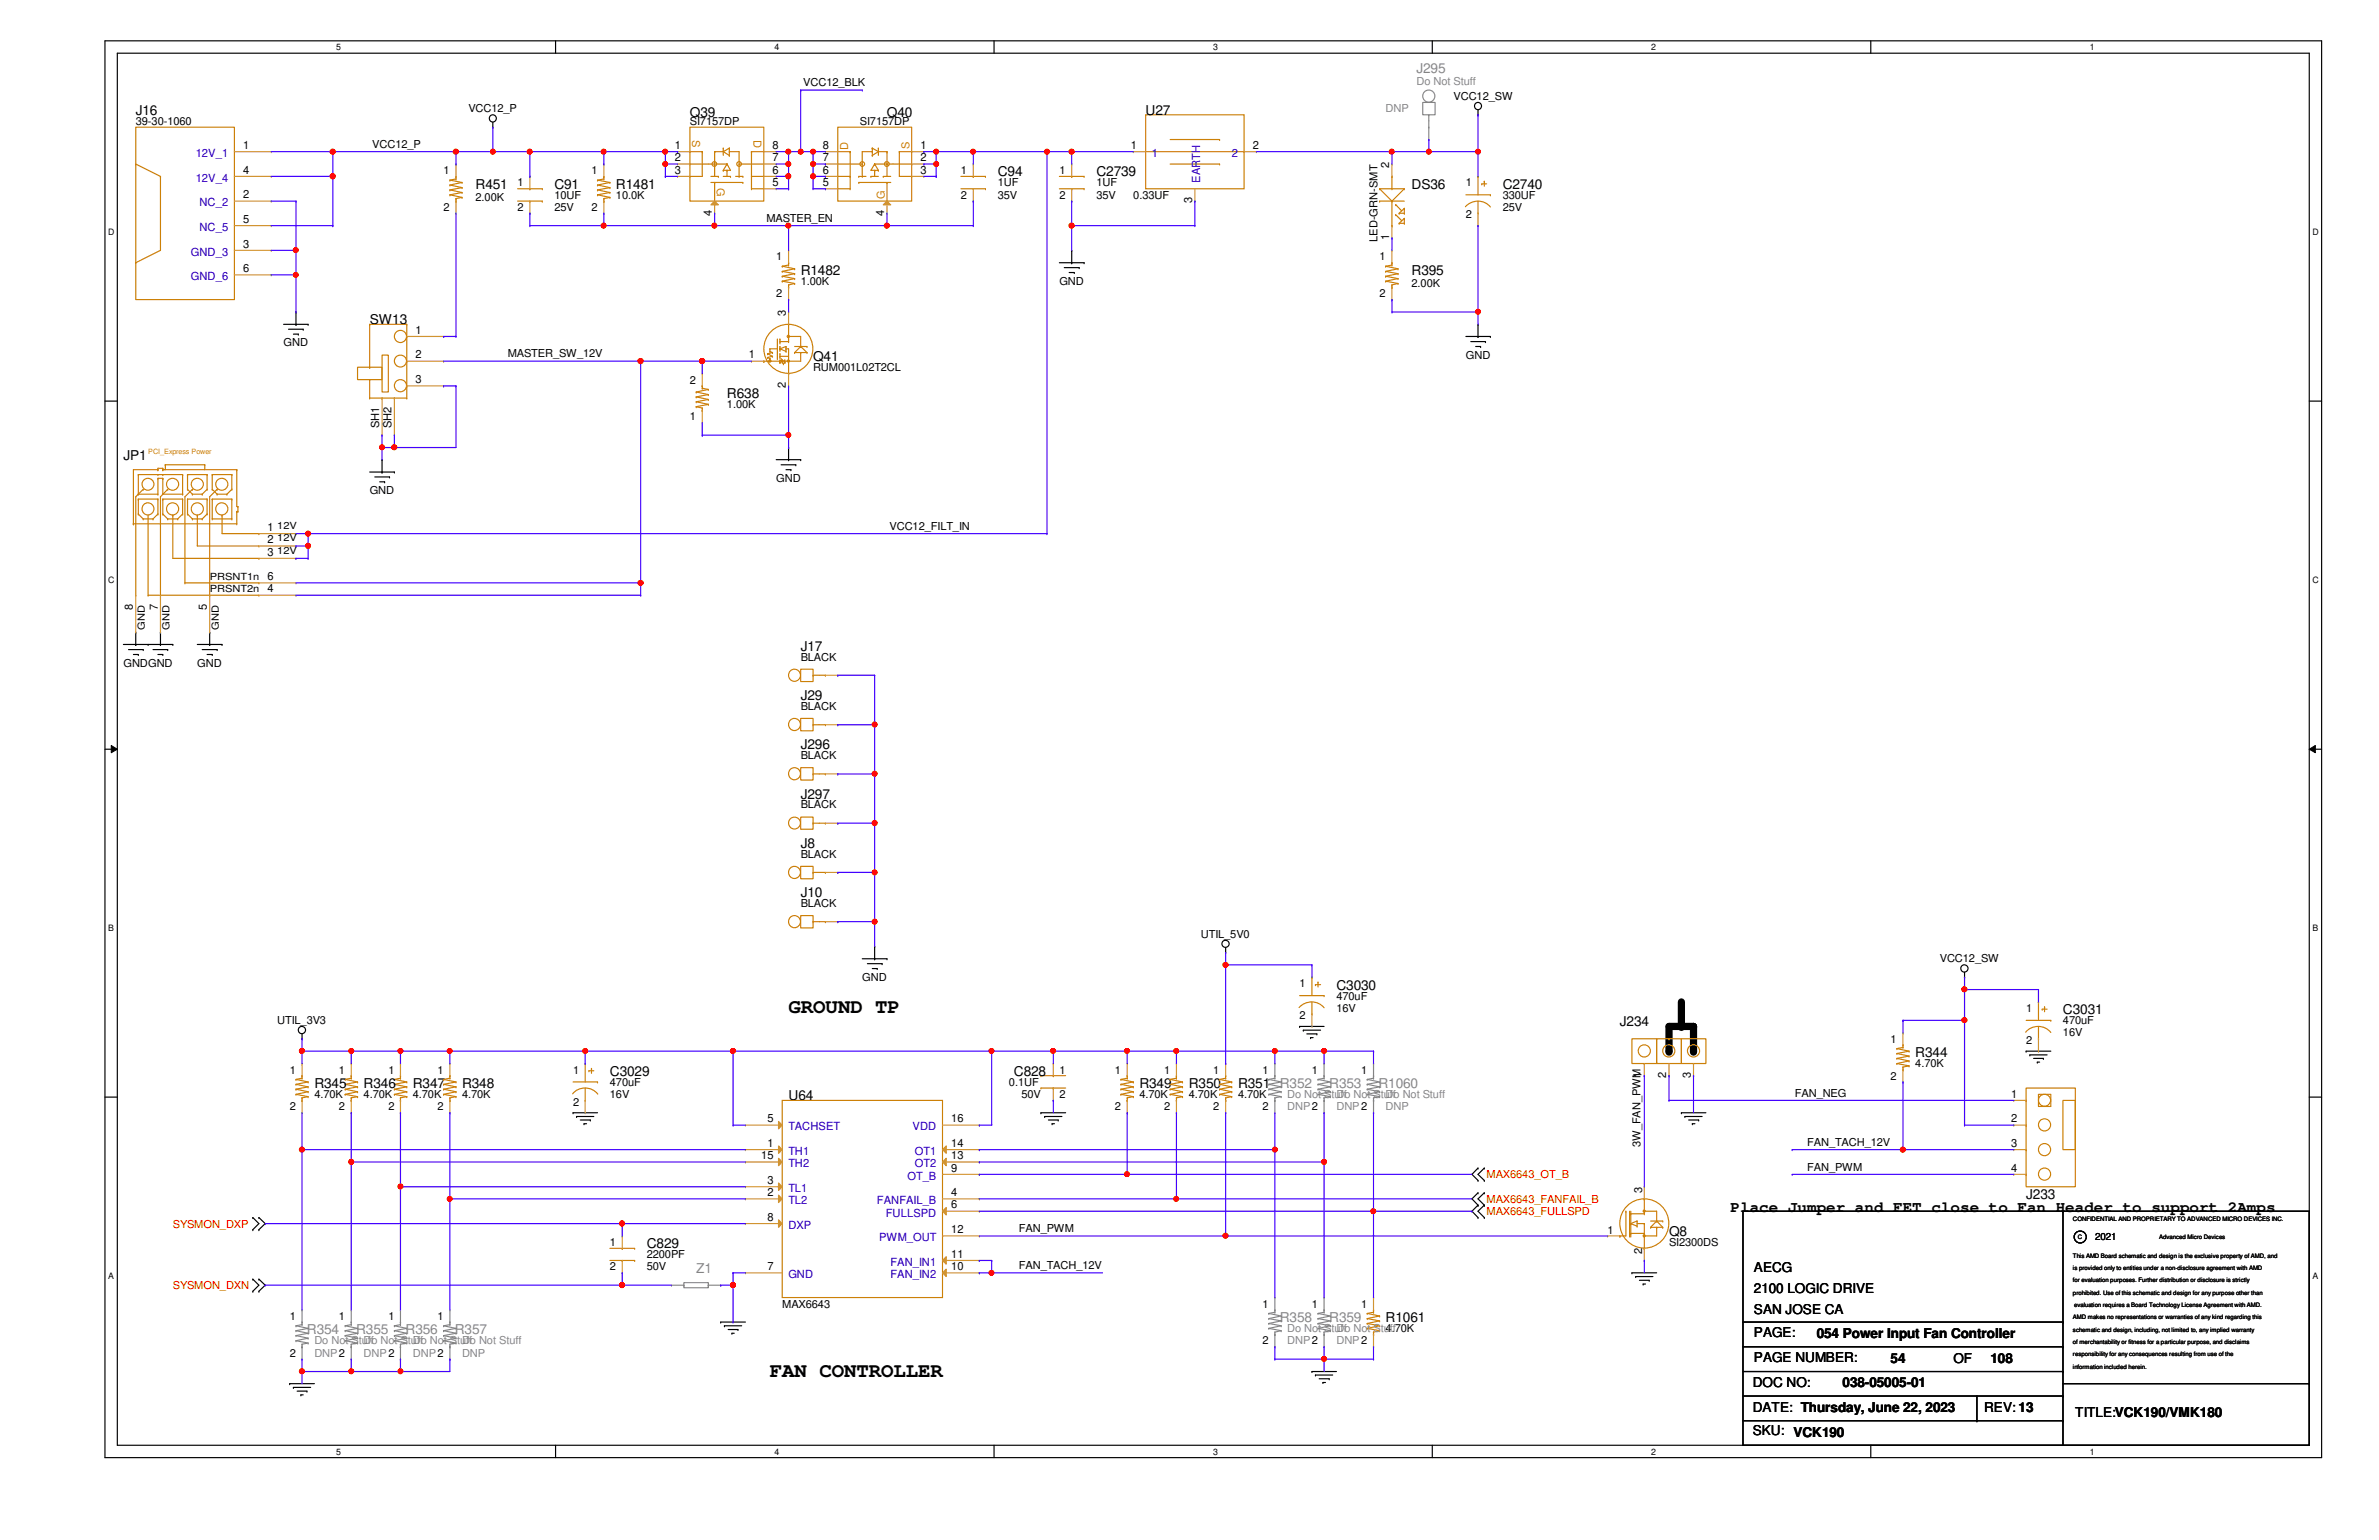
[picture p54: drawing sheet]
<svg xmlns="http://www.w3.org/2000/svg" width="432mm" height="279mm" viewBox="0 0 432 279" stroke-linecap="round" stroke-linejoin="round" font-family="sans-serif">
<defs><g id="words">
<g font-size="3.8">
<text x="143.1" y="183.8">GROUND TP</text>
<text x="139.7" y="249.8">FAN CONTROLLER</text>
</g>
<text font-size="2.9" x="314.1" y="219.9">Place Jumper and FET close to Fan Header to support 2Amps</text>
<g font-size="2.5" fill="#878787">
<text x="257.1" y="13.2">J295</text>
<text x="241.3" y="197.4">R353</text>
<text x="250.2" y="197.4">R1060</text>
<text x="126.4" y="230.9">Z1</text>
<text x="232.3" y="239.9">R358</text>
<text x="241.3" y="239.9">R359</text>
<text x="55.7" y="242.1">R354</text>
<text x="64.6" y="242.1">R355</text>
<text x="73.6" y="242.1">R356</text>
<text x="82.5" y="242.1">R357</text>
</g>
<g font-size="2.5">
<text x="24.6" y="20.8">J16</text>
<text x="125.2" y="21.3">Q39</text>
<text x="161" y="21.3">Q40</text>
<text x="207.9" y="20.8">U27</text>
<text x="86.3" y="34.2">R451</text>
<text x="100.6" y="34.2">C91</text>
<text x="111.8" y="34.2">R1481</text>
<text x="181.1" y="32">C94</text>
<text x="199" y="32">C2739</text>
<text x="256.2" y="34.2">DS36</text>
<text x="272.8" y="34.2">C2740</text>
<text x="145.3" y="49.9">R1482</text>
<text x="256.2" y="49.9">R395</text>
<text x="67.1" y="58.8">SW13</text>
<text x="147.6" y="65.5">Q41</text>
<text x="132" y="72.3">R638</text>
<text x="22.4" y="83.4">JP1</text>
<text x="145.3" y="118.1">J17</text>
<text x="145.3" y="127">J29</text>
<text x="145.3" y="135.9">J296</text>
<text x="145.3" y="144.9">J297</text>
<text x="145.3" y="153.8">J8</text>
<text x="145.3" y="162.8">J10</text>
<text x="242.6" y="179.5">C3030</text>
<text x="374.4" y="184">C3031</text>
<text x="294" y="186.2">J234</text>
<text x="347.6" y="191.8">R344</text>
<text x="57.1" y="197.4">R345</text>
<text x="66" y="197.4">R346</text>
<text x="74.9" y="197.4">R347</text>
<text x="83.9" y="197.4">R348</text>
<text x="110.7" y="195.2">C3029</text>
<text x="184" y="195.2">C828</text>
<text x="206.8" y="197.4">R349</text>
<text x="215.8" y="197.4">R350</text>
<text x="224.7" y="197.4">R351 R352</text>
<text x="143.1" y="199.6">U64</text>
<text x="367.7" y="217.6">J233</text>
<text x="117.4" y="226.5">C829</text>
<text x="302.9" y="224.2">Q8</text>
<text x="318.3" y="230.7">AECG</text>
<text x="251.5" y="239.9">R1061</text>
<text x="318.3" y="234.5">2100 LOGIC DRIVE</text>
<text x="318.3" y="238.3">SAN JOSE CA</text>
<text x="318.3" y="242.6">PAGE:</text>
<text x="329.7" y="242.8">054 Power Input Fan Controller</text>
<text x="318.1" y="251.7">DOC NO:</text>
<text x="318.3" y="247.1">PAGE NUMBER:</text>
<text x="334.4" y="251.7">038-05005-01</text>
<text x="343.2" y="247.3">54</text>
<text x="354.5" y="247.3">OF</text>
<text x="361.3" y="247.3">108</text>
<text x="318.1" y="256.2">DATE: Thursday, June 22, 2023</text>
<text x="360.1" y="256.2">REV: 13</text>
<text x="376.7" y="257.1">TITLE:VCK190/VMK180</text>
<text x="318.1" y="260.4">SKU: VCK190</text>
</g>
<g font-size="2">
<text x="145.8" y="15.7">VCC12_BLK</text>
<text x="24.6" y="22.6">39-30-1060</text>
<text x="85" y="20.4">VCC12_P</text>
<text x="125.2" y="22.6">SI7157DP</text>
<text x="156.1" y="22.6">SI7157DP</text>
<text x="263.8" y="18.2">VCC12_SW</text>
<text x="44.1" y="27">1</text>
<text x="67.6" y="26.8">VCC12_P</text>
<text x="122.5" y="27">1</text>
<text x="122.5" y="29.3">2</text>
<text x="140.2" y="29.3">7</text>
<text x="140.2" y="27">8</text>
<text x="149.4" y="29.3">7</text>
<text x="149.4" y="27">8</text>
<text x="167" y="27">1</text>
<text x="167" y="29.3">2</text>
<text x="205.2" y="27">1</text>
<text x="227.4" y="27">2</text>
<text x="44.1" y="36">2</text>
<text x="44.1" y="31.5">4</text>
<text x="80.5" y="31.6">1</text>
<text x="93.9" y="33.8">1</text>
<text x="107.4" y="31.6">1</text>
<text x="122.5" y="31.5">3</text>
<text x="140.2" y="33.7">5</text>
<text x="140.2" y="31.5">6</text>
<text x="149.4" y="33.7">5</text>
<text x="149.4" y="31.5">6</text>
<text x="167" y="31.5">3</text>
<text x="174.4" y="31.6">1</text>
<text x="181.1" y="33.8">1UF</text>
<text x="192.3" y="31.6">1</text>
<text x="199" y="33.8">1UF</text>
<text x="252.1" y="30.4" transform="rotate(-90 252.1 30.4)">2</text>
<text x="266.1" y="33.8">1</text>
<text x="44.1" y="40.4">5</text>
<text x="80.5" y="38.3">2</text>
<text x="86.3" y="36.5">2.00K</text>
<text x="93.9" y="38.3">2</text>
<text x="100.6" y="36.1">10UF</text>
<text x="100.6" y="38.3">25V</text>
<text x="107.4" y="38.3">2</text>
<text x="111.8" y="36.1">10.0K</text>
<text x="129.2" y="39.2" transform="rotate(-90 129.2 39.2)">4</text>
<text x="139.1" y="40.3">MASTER_EN</text>
<text x="160.5" y="39.2" transform="rotate(-90 160.5 39.2)">4</text>
<text x="174.4" y="36.1">2</text>
<text x="181.1" y="36.1">35V</text>
<text x="192.3" y="36.1">2</text>
<text x="199" y="36.1">35V</text>
<text x="205.7" y="36.1">0.33UF</text>
<text x="216.4" y="36.9" transform="rotate(-90 216.4 36.9)">3</text>
<text x="266.1" y="39.6">2</text>
<text x="272.8" y="36.1">330UF</text>
<text x="272.8" y="38.3">25V</text>
<text x="44.1" y="44.9">3</text>
<text x="140.9" y="47.2">1</text>
<text x="250" y="43.9" transform="rotate(-90 250 43.9)">LED-GRN-SMT</text>
<text x="250.4" y="47.2">1</text>
<text x="252.1" y="43.6" transform="rotate(-90 252.1 43.6)">1</text>
<text x="44.1" y="49.4">6</text>
<text x="140.9" y="53.9">2</text>
<text x="145.3" y="51.7">1.00K</text>
<text x="192.3" y="51.7">GND</text>
<text x="250.4" y="53.9">2</text>
<text x="256.2" y="52.2">2.00K</text>
<text x="142.6" y="57.3" transform="rotate(-90 142.6 57.3)">3</text>
<text x="51.5" y="62.9">GND</text>
<text x="75.4" y="60.5">1</text>
<text x="75.4" y="65">2</text>
<text x="92.2" y="64.9">MASTER_SW_12V</text>
<text x="135.9" y="65">1</text>
<text x="266.1" y="65.1">GND</text>
<text x="75.4" y="69.5">3</text>
<text x="125.2" y="69.6">2</text>
<text x="142.6" y="70.4" transform="rotate(-90 142.6 70.4)">2</text>
<text x="147.6" y="67.4">RUM001L02T2CL</text>
<text x="68.8" y="77.7" transform="rotate(-90 68.8 77.7)">SH1</text>
<text x="71.1" y="77.7" transform="rotate(-90 71.1 77.7)">SH2</text>
<text x="125.2" y="76.3">1</text>
<text x="132" y="74">1.00K</text>
<text x="67.1" y="89.7">GND</text>
<text x="140.9" y="87.5">GND</text>
<text x="48.6" y="96.3">1</text>
<text x="48.6" y="98.6">2</text>
<text x="48.6" y="100.8">3</text>
<text x="161.5" y="96.1">VCC12_FILT_IN</text>
<text x="48.6" y="107.5">4</text>
<text x="48.6" y="105.2">6</text>
<text x="24.1" y="110.7" transform="rotate(-90 24.1 110.7)">8</text>
<text x="28.6" y="110.7" transform="rotate(-90 28.6 110.7)">7</text>
<text x="37.5" y="110.7" transform="rotate(-90 37.5 110.7)">5</text>
<text x="145.3" y="119.9">BLACK</text>
<text x="22.4" y="121">GNDGND</text>
<text x="35.8" y="121">GND</text>
<text x="145.3" y="128.8">BLACK</text>
<text x="145.3" y="137.8">BLACK</text>
<text x="145.3" y="146.7">BLACK</text>
<text x="145.3" y="155.7">BLACK</text>
<text x="145.3" y="164.6">BLACK</text>
<text x="218" y="170.2">UTIL_5V0</text>
<text x="156.5" y="178">GND</text>
<text x="235.9" y="179.1">1</text>
<text x="352.1" y="174.6">VCC12_SW</text>
<text x="50.3" y="185.8">UTIL_3V3</text>
<text x="235.9" y="184.9">2</text>
<text x="242.6" y="181.4">470uF</text>
<text x="242.6" y="183.6">16V</text>
<text x="367.7" y="183.6">1</text>
<text x="374.4" y="185.8">470uF</text>
<text x="343.2" y="189.2">1</text>
<text x="367.7" y="189.4">2</text>
<text x="374.4" y="188">16V</text>
<text x="52.6" y="194.8">1</text>
<text x="61.5" y="194.8">1</text>
<text x="70.5" y="194.8">1</text>
<text x="79.4" y="194.8">1</text>
<text x="104" y="194.8">1</text>
<text x="110.7" y="197">470uF</text>
<text x="183.1" y="197">0.1UF</text>
<text x="192.3" y="194.8">1</text>
<text x="202.4" y="194.8">1</text>
<text x="211.3" y="194.8">1</text>
<text x="220.2" y="194.8">1</text>
<text x="229.2" y="194.8">1</text>
<text x="238.1" y="194.8">1</text>
<text x="247.1" y="194.8">1</text>
<text x="297.9" y="195.6" transform="rotate(-90 297.9 195.6)">1</text>
<text x="302.4" y="195.6" transform="rotate(-90 302.4 195.6)">2</text>
<text x="306.9" y="195.6" transform="rotate(-90 306.9 195.6)">3</text>
<text x="343.2" y="195.9">2</text>
<text x="347.6" y="193.6">4.70K</text>
<text x="52.6" y="201.5">2</text>
<text x="57.1" y="199.2">4.70K</text>
<text x="61.5" y="201.5">2</text>
<text x="66" y="199.2">4.70K</text>
<text x="70.5" y="201.5">2</text>
<text x="74.9" y="199.2">4.70K</text>
<text x="79.4" y="201.5">2</text>
<text x="83.9" y="199.2">4.70K</text>
<text x="104" y="200.6">2</text>
<text x="110.7" y="199.2">16V</text>
<text x="139.3" y="203.6">5</text>
<text x="172.6" y="203.6">16</text>
<text x="185.4" y="199.2">50V</text>
<text x="192.3" y="199.2">2</text>
<text x="202.4" y="201.5">2</text>
<text x="206.8" y="199.2">4.70K</text>
<text x="211.3" y="201.5">2</text>
<text x="215.8" y="199.2">4.70K</text>
<text x="220.2" y="201.5">2</text>
<text x="224.7" y="199.2">4.70K</text>
<text x="229.2" y="201.5">2</text>
<text x="325.8" y="199">FAN_NEG</text>
<text x="365" y="199.1">1</text>
<text x="365" y="203.6">2</text>
<text x="139.3" y="208.1">1</text>
<text x="172.6" y="208.1">14</text>
<text x="297.8" y="208.1" transform="rotate(-90 297.8 208.1)">3W_FAN_PWM</text>
<text x="328" y="207.9">FAN_TACH_12V</text>
<text x="365" y="208.1">3</text>
<text x="138.1" y="210.3">15</text>
<text x="139.3" y="214.8">3</text>
<text x="172.6" y="212.6">9</text>
<text x="172.6" y="210.3">13</text>
<text x="328" y="212.4">FAN_PWM</text>
<text x="365" y="212.6">4</text>
<text x="139.3" y="217">2</text>
<text x="139.3" y="221.5">8</text>
<text x="172.6" y="217">4</text>
<text x="172.6" y="219.2">6</text>
<text x="298.1" y="216.4" transform="rotate(-90 298.1 216.4)">3</text>
<text x="110.7" y="226.1">1</text>
<text x="172.6" y="223.7">12</text>
<text x="184.9" y="223.6">FAN_PWM</text>
<text x="291.8" y="223.8">1</text>
<text x="298.1" y="227.6" transform="rotate(-90 298.1 227.6)">2</text>
<text x="302.9" y="226.1">SI2300DS</text>
<text x="110.7" y="230.5">2</text>
<text x="117.4" y="228.3">2200PF</text>
<text x="117.4" y="230.5">50V</text>
<text x="139.3" y="230.4">7</text>
<text x="172.6" y="230.4">10</text>
<text x="172.6" y="228.2">11</text>
<text x="184.9" y="230.3">FAN_TACH_12V</text>
<text x="52.6" y="239.5">1</text>
<text x="61.5" y="239.5">1</text>
<text x="70.5" y="239.5">1</text>
<text x="79.4" y="239.5">1</text>
<text x="142" y="237.2">MAX6643</text>
<text x="229.2" y="237.2">1</text>
<text x="238.1" y="237.2">1</text>
<text x="247.1" y="237.2">1</text>
<text x="229.2" y="243.9">2</text>
<text x="251.5" y="241.7">4.70K</text>
<text x="52.6" y="246.2">2</text>
</g>
<g font-size="2" fill="#878787">
<text x="257.1" y="15.5">Do Not Stuff</text>
<text x="251.5" y="20.4">DNP</text>
<text x="233.6" y="199.2">Do Not Stuff</text>
<text x="233.6" y="201.5">DNP2</text>
<text x="242.6" y="199.2">Do Not Stuff</text>
<text x="242.6" y="201.5">DNP2</text>
<text x="251.5" y="199.2">Do Not Stuff</text>
<text x="251.5" y="201.5">DNP</text>
<text x="57.1" y="243.9">Do Not Stuff</text>
<text x="66" y="243.9">Do Not Stuff</text>
<text x="74.9" y="243.9">Do Not Stuff</text>
<text x="83.9" y="243.9">Do Not Stuff</text>
<text x="233.6" y="241.7">Do Not Stuff</text>
<text x="233.6" y="243.9">DNP2</text>
<text x="242.6" y="241.7">Do Not Stuff</text>
<text x="242.6" y="243.9">DNP2</text>
<text x="57.1" y="246.2">DNP2</text>
<text x="66" y="246.2">DNP2</text>
<text x="74.9" y="246.2">DNP2</text>
<text x="83.9" y="246.2">DNP</text>
</g>
<g font-size="2" fill="#00c">
<text x="35.5" y="28.5">12V_1</text>
<text x="209" y="28.5">1</text>
<text x="223.6" y="28.5">2</text>
<text x="35.5" y="33">12V_4</text>
<text x="217.8" y="33.1" transform="rotate(-90 217.8 33.1)">EARTH</text>
<text x="36.2" y="37.5">NC_2</text>
<text x="36.2" y="41.9">NC_5</text>
<text x="34.6" y="46.4">GND_3</text>
<text x="34.6" y="50.8">GND_6</text>
<text x="143.1" y="209.5">TH1</text>
<text x="143.1" y="205.1">TACHSET</text>
<text x="165.7" y="205.1">VDD</text>
<text x="166.1" y="209.5">OT1</text>
<text x="143.1" y="211.8">TH2</text>
<text x="164.7" y="214">OT_B</text>
<text x="166.1" y="211.8">OT2</text>
<text x="143.1" y="218.5">TL2</text>
<text x="143.1" y="216.3">TL1</text>
<text x="159.2" y="218.5">FANFAIL_B</text>
<text x="160.8" y="220.7">FULLSPD</text>
<text x="143.1" y="223">DXP</text>
<text x="159.6" y="225.2">PWM_OUT</text>
<text x="143.1" y="231.9">GND</text>
<text x="161.6" y="231.9">FAN_IN2</text>
<text x="161.6" y="229.7">FAN_IN1</text>
</g>
<g font-size="2" fill="#cc8006">
<text x="125.6" y="25.3" transform="rotate(90 125.6 25.3)">S</text>
<text x="136.8" y="25.3" transform="rotate(90 136.8 25.3)">D</text>
<text x="153.9" y="27.3" transform="rotate(-90 153.9 27.3)">D</text>
<text x="165.1" y="27.1" transform="rotate(-90 165.1 27.1)">S</text>
<text x="130.1" y="34" transform="rotate(90 130.1 34)">G</text>
<text x="160.6" y="36" transform="rotate(-90 160.6 36)">G</text>
</g>
<g font-size="2" fill="#f00">
<text x="269.8" y="213.7">MAX6643_OT_B</text>
<text x="269.8" y="218.2">MAX6643_FANFAIL_B</text>
<text x="269.8" y="220.5">MAX6643_FULLSPD</text>
<text x="31.4" y="222.7">SYSMON_DXP</text>
<text x="31.4" y="233.9">SYSMON_DXN</text>
</g>
<g font-size="1.8">
<text x="50.3" y="96">12V</text>
<text x="50.3" y="98.2">12V</text>
<text x="50.3" y="100.5">12V</text>
<text x="38.1" y="107.4">PRSNT2n</text>
<text x="38.1" y="105.2">PRSNT1n</text>
<text x="26.3" y="114.3" transform="rotate(-90 26.3 114.3)">GND</text>
<text x="30.8" y="114.3" transform="rotate(-90 30.8 114.3)">GND</text>
<text x="39.7" y="114.3" transform="rotate(-90 39.7 114.3)">GND</text>
<text x="380.3" y="225">2021</text>
</g>
<g font-size="1.6">
<text x="61" y="9.1">5</text>
<text x="140.6" y="9.1">4</text>
<text x="220.2" y="9.1">3</text>
<text x="299.7" y="9.1">2</text>
<text x="379.3" y="9.1">1</text>
<text x="19.6" y="42.6">D</text>
<text x="419.7" y="42.6">D</text>
<text x="19.6" y="105.7">C</text>
<text x="419.7" y="105.7">C</text>
<text x="19.6" y="168.9">B</text>
<text x="419.7" y="168.9">B</text>
<text x="19.6" y="232">A</text>
<text x="419.7" y="232">A</text>
<text x="61" y="263.9">5</text>
<text x="140.6" y="263.9">4</text>
<text x="220.2" y="263.9">3</text>
<text x="299.7" y="263.9">2</text>
<text x="379.3" y="263.9">1</text>
</g>
<text font-size="1.3" fill="#cc8006" x="26.9" y="82.4">PCI_Express Power</text>
<g font-size="1.1">
<text x="376.3" y="221.5">CONFIDENTIAL AND PROPRIETARY TO ADVANCED MICRO DEVICES INC.</text>
<text x="377.1" y="224.8">C</text>
<text x="391.9" y="224.8">Advanced Micro Devices</text>
<text x="376.3" y="232.7">for evaluation purposes. Further distribution or disclosure is strictly</text>
<text x="376.3" y="230.4">is provided only to entities under a non-disclosure agreement with AMD</text>
<text x="376.3" y="228.2">This AMD Board schematic and design is the exclusive property of AMD, and</text>
<text x="376.3" y="234.9">prohibited. Use of this schematic and design for any purpose other than</text>
<text x="376.3" y="239.4">AMD makes no representations or warranties of any kind regarding this</text>
<text x="376.5" y="237.2">evaluation requires a Board Technology License Agreement with AMD.</text>
<text x="376.3" y="241.6">schematic and design, including, not limited to, any implied warranty</text>
<text x="376.3" y="243.8">of merchantability or fitness for a particular purpose, and disclaims</text>
<text x="376.3" y="246.1">responsibility for any consequences resulting from use of the</text>
<text x="376.3" y="248.3">information included herein.</text>
</g>
</g></defs>
<path d="M19.1 7.4h402.3v257.1h-402.3zM21.3 9.7h397.8v252.5h-397.8z" fill="none" stroke="#000" stroke-width=".21"/>
<g fill="#fff">
<path d="M61 7.7h.9v1.7h-.9z"/>
<path d="M61 262.5h.9v1.7h-.9z"/>
</g>
<path d="M100.8 7.4v2.3M100.8 262.2v2.3" fill="none" stroke="#000" stroke-width=".21"/>
<g fill="#fff">
<path d="M140.6 7.7h.9v1.7h-.9z"/>
<path d="M140.6 262.5h.9v1.7h-.9z"/>
</g>
<path d="M180.4 7.4v2.3M180.4 262.2v2.3" fill="none" stroke="#000" stroke-width=".21"/>
<g fill="#fff">
<path d="M220.2 7.7h.9v1.7h-.9z"/>
<path d="M220.2 262.5h.9v1.7h-.9z"/>
</g>
<path d="M260 7.4v2.3M260 262.2v2.3" fill="none" stroke="#000" stroke-width=".21"/>
<g fill="#fff">
<path d="M299.7 7.7h.9v1.7h-.9z"/>
<path d="M299.7 262.5h.9v1.7h-.9z"/>
</g>
<path d="M339.6 7.4v2.3M339.6 262.2v2.3" fill="none" stroke="#000" stroke-width=".21"/>
<g fill="#fff">
<path d="M379.3 7.7h.9v1.7h-.9z"/>
<path d="M379.3 262.5h.9v1.7h-.9z"/>
<path d="M19.6 41.2h1.2v1.8h-1.2z"/>
<path d="M419.7 41.2h1.2v1.8h-1.2z"/>
<path d="M19.6 104.3h1.2v1.8h-1.2z"/>
<path d="M419.7 104.3h1.2v1.8h-1.2z"/>
</g>
<path d="M19.1 72.8h2.2M419.1 72.8h2.3" fill="none" stroke="#000" stroke-width=".21"/>
<g fill="#fff">
<path d="M19.6 167.5h1.1v1.7h-1.1z"/>
<path d="M419.7 167.5h1.1v1.7h-1.1z"/>
</g>
<path d="M19.1 135.9h2.2M419.1 135.9h2.3" fill="none" stroke="#000" stroke-width=".21"/>
<path d="M20.2 135.3l1.1 .6-1.1 .7zM419.1 135.9l1.1-.6v1.3z" fill="#000"/>
<path d="M20.2 135.3l1.1 .6-1.1 .7zM419.1 135.9l1.1-.6v1.3z" fill="none" stroke="#000" stroke-width=".18"/>
<g fill="#fff">
<path d="M19.6 230.6h1.1v1.8h-1.1z"/>
<path d="M419.7 230.6h1.1v1.8h-1.1z"/>
</g>
<g fill="none" stroke="#000" stroke-width=".21">
<path d="M268.3 19.9v.9M89.5 23.1h.1M89.5 22.2v.9M268.3 20.8h.1M51.5 58.8h4.4M52.4 59.7h2.6M53.7 56.6h.1M53.7 58.8h.1M53.7 56.6v2.2M55 59.7h.1M55.9 58.8h.1M192.3 47.7h4.5"/>
<path d="M193.2 48.6h2.7M194.1 49.4h.9M194.5 45.4h.1M194.5 47.7h.1M194.5 45.4v2.3M195 49.4h.1M195.9 48.6h.1M196.8 47.7h.1M268.3 58.8h.1M268.3 58.8v2.2M53.3 60.6h.8M54.1 60.6h.1"/>
<path d="M266.1 61h4.4M267 62h2.6M267.8 62.9h.9M268.3 61h.1M268.7 62.9h.1M269.6 62h.1M270.5 61h.1M67.1 85.6h4.5M68 86.5h2.7M68.9 87.4h.9M69.3 83.4h.1M69.3 85.6h.1"/>
<path d="M69.3 83.4v2.2M69.8 87.4h.1M70.7 86.5h.1M71.6 85.6h.1M140.9 83.4h4.4M141.8 84.3h2.6M142.7 85.2h.9M143.1 81.2h.1M143.1 83.4h.1M143.1 81.2v2.2M143.6 85.2h.1M144.4 84.3h.1"/>
<path d="M145.3 83.4h.1M22.4 116.9h9M23.3 117.9h2.7M24.2 118.7h.9M24.6 114.7h.1M24.6 116.9h.1M24.6 114.7v2.2M25.1 118.7h.1M26 117.9h.1M26.9 116.9h.1M27.8 117.9h2.6M28.7 118.7h.8"/>
<path d="M29.1 114.7h.1M29.1 116.9h.1M29.1 114.7v2.2M29.5 118.7h.1M30.4 117.9h.1M31.4 116.9h.1M35.8 116.9h4.5M36.7 117.9h2.7M37.6 118.7h.9M38.1 114.7h.1M38.1 116.9h.1M38.1 114.7v2.2"/>
<path d="M38.5 118.7h.1M39.4 117.9h.1M40.3 116.9h.1M156.5 173.9h4.5M157.4 174.8h2.7M158.3 175.7h.9M158.8 171.7h.1M158.8 173.9h.1M158.8 171.7v2.2M159.2 175.7h.1M160.1 174.8h.1M161 173.9h.1"/>
<path d="M222.5 172.8h.1M222.5 171.9v.9M356.6 177.3h.1M356.6 176.4v.9M19.1 199.1h2.2M54.8 188.5h.1M54.8 187.6v.9M235.9 186.2h.1M235.9 186.2h4.4M236.6 186.9h.1M236.6 186.9h3.1M237.2 187.6h1.8"/>
<path d="M237.9 188.3h.1M237.9 188.3h.4M239 187.6h.1M367.7 190.7h.1M367.7 190.7h4.5M368.4 191.4h.1M368.4 191.4h3.2M369.1 192h1.8M369.8 192.7h.1M369.8 192.7h.4M370.9 192h.1M419.1 199.1h2.3"/>
<path d="M104 201.9h.1M104 201.9h4.5M104.6 202.6h.1M104.6 202.6h3.2M105.3 203.2h1.8M106 203.9h.1M106 203.9h.5M107.1 203.2h.1M188.9 201.9h.1M188.9 201.9h4.5M189.6 202.6h.1M189.6 202.6h3.1"/>
<path d="M190.3 203.2h1.8M191 203.9h.1M191 203.9h.4M192.1 203.2h.1M268.3 211.9h.1M268.3 214.2h.1M268.3 216.4h.1M268.3 218.7h.1M268.3 211.9l-1.1 1.2 1.1 1.1M268.3 216.4l-1.1 1.1 1.1 1.2M268.3 218.7l-1.1 1.1 1.1 1.1M269.4 214.2h.1"/>
<path d="M269.4 211.9h.1M269.4 218.7h.1M269.4 216.4h.1M269.4 211.9l-1.1 1.2 1.1 1.1M269.4 216.4l-1.1 1.1 1.1 1.2M269.4 218.7l-1.1 1.1 1.1 1.1M305.2 201.9h.1M305.2 201.9h4.4M305.8 202.6h.1M305.8 202.6h3.1M306.5 203.2h1.8M307.2 203.9h.1"/>
<path d="M307.2 203.9h.4M308.3 203.2h.1M316.4 219.8h102.7v42.4h-102.7zM374.4 219.8h.1M374.4 219.8v42.4M45.9 223.1h.1M45.9 220.9h.1M45.9 234.3h.1M45.9 232.1h.1M45.9 220.9l1.1 1.1-1.1 1.1M45.9 232.1l1.1 1.1-1.1 1.1M47 220.9h.1"/>
<path d="M47 223.1h.1M47 232.1h.1M47 234.3h.1M47 220.9l1.1 1.1-1.1 1.1M47 232.1l1.1 1.1-1.1 1.1M130.8 239.9h.1M130.8 239.9h4.5M268.3 220.9h.1M269.4 220.9h.1M296.2 230.9h.1M296.2 230.9h4.5M296.9 231.6h.1"/>
<path d="M296.9 231.6h3.1M297.6 232.3h1.7M298.2 233h.1M298.2 233h.5M299.3 232.3h.1M316.4 239.9h58M374.4 239.9h.1M52.6 251h.1M52.6 251h4.5M53.3 251.7h.1M53.3 251.7h3.1M53.9 252.4h1.8"/>
<path d="M54.6 253.1h.1M54.6 253.1h.4M55.7 252.4h.1M131.5 240.5h.1M131.5 240.5h3.1M132.2 241.2h1.7M132.8 241.9h.1M132.8 241.9h.5M133.9 241.2h.1M238.1 248.8h.1M238.1 248.8h4.5M238.8 249.5h.1"/>
<path d="M238.8 249.5h3.1M239.4 250.1h1.9M240.1 250.8h.1M240.1 250.8h.5M241.3 250.1h.1M316.4 248.8h58M316.4 244.3h58M316.4 253.3h58M316.4 257.8h58M358.8 257.8h.1M358.8 253.3v4.5M374.4 244.3h.1"/>
<path d="M374.4 248.8h.1M374.4 253.3h.1M374.4 257.8h.1M374.4 251h44.7M419.1 251h.1"/>
<circle cx="268.3" cy="19.2" r=".65"/>
<circle cx="89.4" cy="21.5" r=".65"/>
<circle cx="222.4" cy="171.2" r=".66"/>
<circle cx="356.5" cy="175.7" r=".66"/>
<circle cx="54.8" cy="186.9" r=".66"/>
<circle cx="377.6" cy="224.4" r="1.09"/>
</g>
<path d="M302.9 190.7v-4.5h4.5v4.5M305.2 181.8v4.4" fill="none" stroke="#000" stroke-width="1.3"/>
<g fill="#000">
<circle cx="302.9" cy="190.7" r=".66"/>
<circle cx="305.2" cy="186.2" r=".66"/>
<circle cx="307.4" cy="186.2" r=".66"/>
<circle cx="307.4" cy="190.7" r=".66"/>
</g>
<g fill="none" stroke="#cc8006" stroke-width=".21">
<path d="M24.6 23.1h17.9v31.3h-17.9zM24.6 29.8h.1M24.6 29.8l4.5 2.2M29.1 32h.1M29.1 32v13.4l-4.5 2.3M125.2 23.1h13.4v13.4h-13.4zM125.2 32h.1M125.2 29.8h.1M125.2 27.5h.1M125.2 27.5h2.3M125.2 29.8h6.8M127.5 27.5h.1"/>
<path d="M127.5 27.5v4.5h-2.3M129 32h1.4M129 33.1h5.8M129.7 33.1h.1M129.7 27.5h.1M129.7 29.8h.1M129.7 27.5h1.6M129.7 27.5v4.5M129.7 33.1v3.4M130.4 32h.1M131.3 30.9h.1M131.3 26.9h.1"/>
<path d="M131.3 32h1.3M131.3 27.5l1.1 .7M131.3 26.9v1.3M132 30.9h.1M132 29.8h.1M132 30.9v1.1M132 29.8l.6 1.1h-1.3M132 29.8l-.7 1.1M132.4 26.9h.1M132.4 27.5h.1M132.4 28.2h.1M132.4 27.5h1.8v4.5"/>
<path d="M132.4 26.9v1.3M132.4 26.9l-1.1 .6M132.6 32h.1M133.5 32h1.3M134.2 29.8h.1M134.2 32h.1M134.2 29.8h4.4M134.8 33.1h.1M134.8 32h.1M136.4 34.2h.1M136.4 32h.1M136.4 27.5h.1"/>
<path d="M136.4 27.5h2.2M136.4 34.2h2.2M136.4 32h2.2M136.4 27.5v6.7M174.4 34.2h4.5M174.4 32h4.5M176.7 34.2h.1M176.7 32h.1M178.9 34.2h.1M178.9 32h.1M192.3 34.2h4.5M192.3 32h4.5"/>
<path d="M194.5 34.2h.1M194.5 32h.1M196.8 34.2h.1M196.8 32h.1M207.9 20.8h17.9v13.4h-17.9zM207.9 27.5h17.9M212.4 25.3h9M212.4 29.8h9M221.4 25.3h.1M221.4 29.8h.1M225.8 27.5h.1M250.4 36.5h.1"/>
<path d="M250.4 34.2h.1M250.4 34.2h4.5M250.4 36.5h4.5M250.4 34.2l2.2 2.3M252.6 32h.1M252.6 34.2h.1M252.6 36.5h.1M252.6 32v2.2M252.6 36.5v4.4M253.3 38.9h.1M253.3 37.1h.1M253.3 38.9l1.1 1.1"/>
<path d="M253.3 37.1l1.1 1.2M254 38.7h.1M254 38.7h.9M254.9 39.6h.1M254.9 38.7h.1M254.9 37.8h.1M254.9 34.2h.1M254.9 37.8v.9M254.9 39.6v.9M254.9 39.6l-.9 .9M254.9 37.8l-.9 .9M254.9 34.2l-2.3 2.3"/>
<path d="M24.6 47.7h.1M142 51h.1M142 50.1h.1M142 49.2h.1M142 48.3h.1M142 48.3l2.2 .5M142 51l2.2 .4M142 50.1l2.2 .4M142 49.2l2.2 .5M143.1 47.7h.1M143.1 52.1h.1M143.1 51.7h.1"/>
<path d="M143.1 48.1h.1M143.1 47.7v.4M143.1 51.7v.4M143.1 48.1l-1.1 .2M144.2 48.8h.1M144.2 51.4h.1M144.2 50.5h.1M144.2 49.7h.1M144.2 51.4l-1.1 .3M144.2 50.5l-2.2 .5M144.2 49.7l-2.2 .4M144.2 48.8l-2.2 .4"/>
<path d="M252.6 40.9h.1M254 40.5h.1M254 40.5h.9M254.9 40.5h.1M126.4 71.1h.1M126.4 72h.1M126.4 72.9h.1M126.4 73.8h.1M126.4 71.1l2.2 .5M126.4 72l2.2 .5M126.4 72.9l2.2 .5M126.4 73.8l1.1 .2"/>
<path d="M127.5 74.5h.1M127.5 70h.1M127.5 70.4h.1M127.5 74h.1M127.5 70v.4M127.5 74v.5M127.5 70.4l1.1 .3M128.6 73.4h.1M128.6 70.7h.1M128.6 71.6h.1M128.6 72.5h.1M128.6 73.4l-2.2 .4"/>
<path d="M128.6 70.7l-2.2 .4M128.6 71.6l-2.2 .4M128.6 72.5l-2.2 .4M24.2 95h.1M24.2 95h18.8M25.1 86.1h.1M25.1 89.7h.1M25.1 93.3h.1M25.1 90.6h.1M25.1 86.1h8M25.1 89.7h3.6M25.1 90.6h3.6"/>
<path d="M25.1 86.1v3.6M25.1 90.6v2.7M25.1 93.3l.9 .8M26 88.8h.1M26 94.1h.1M26 94.1h1.8M26 88.8l-1.4 1.3v17.9M26.9 93.5v14.5M27.8 94.1h.1M28.7 89.7h.1M28.7 90.6h.1M28.7 93.3h.1"/>
<path d="M28.7 85.2h.1M28.7 86.1h.1M28.7 86.8h.1M28.7 85.2h-4.5v9.8M28.7 86.8v2.9M28.7 90.6v2.7M28.7 93.3l-.9 .8M28.7 86.8h.8M29.5 93.3h.1M29.5 90.6h.1M29.5 86.1h.1M29.5 85h.1"/>
<path d="M29.5 85.2h.1M29.5 86.8h.1M29.5 86.8v2.9h3.6M29.5 90.6h3.6M29.5 93.3l.9 .8M29.5 85v.2M29.5 90.6v2.7M29.5 85.2h13.5M29.5 85h-.8v.2M30 84.3h.1M30 84.3v.9M30 84.3h7.2"/>
<path d="M30.4 94.1h.1M30.4 88.8h.1M30.4 94.1h1.9M30.4 88.8l-1.3 1.3v17.9M31.4 93.5h.1M31.4 93.5v7.8h15.6M32.3 94.1h.1M33.1 93.3h.1M33.1 90.6h.1M33.1 86.1h.1M33.1 89.7h.1M33.1 93.3l-.8 .8"/>
<path d="M33.1 86.1v3.6M33.1 90.6v2.7M34 93.3h.1M34 90.6h.1M34 88.8h.1M34 86.1h.1M34 86.1h3.6M34 90.6h3.6M34 93.3l.9 .8M34 86.1v2.7M34 90.6v2.7M34 88.8l.9 .9"/>
<path d="M34.9 94.1h.1M34.9 88.8h.1M34.9 89.7h.1M34.9 89.7h1.8M34.9 94.1h1.8M34.9 88.8l-1.3 1.3v15.6M35.8 93.5h.1M35.8 93.5v5.6h11.2M36.7 94.1h.1M36.7 89.7h.1M37.2 84.3h.1M37.2 84.3v.9"/>
<path d="M37.6 93.3h.1M37.6 90.6h.1M37.6 88.8h.1M37.6 86.1h.1M37.6 93.3l-.9 .8M37.6 86.1v2.7M37.6 90.6v2.7M37.6 88.8l-.9 .9M38.5 86.1h.1M38.5 88.8h.1M38.5 94.1h.1M38.5 90.6h.1"/>
<path d="M38.5 86.1h3.6M38.5 88.8l.9 .9M38.5 86.1v2.7M38.5 90.6v3.5M38.5 94.1h3.6M38.5 90.6h3.6M39.4 88.8h.1M39.4 89.7h.1M39.4 88.8l-1.3 1.3v17.9M39.4 89.7h1.8M40.3 93.5h.1M40.3 93.5v3.3h6.7"/>
<path d="M41.2 89.7h.1M42.1 88.8h.1M42.1 86.1h.1M42.1 90.6h.1M42.1 94.1h.1M42.1 88.8l-.9 .9M42.1 86.1v2.7M42.1 90.6v3.5M43 92.8h.1M43 95h.1M43 85.2h.1M43 85.2v6.7h.2"/>
<path d="M43 92.8h.2M43 92.8v2.2M43.2 92.8h.1M43.2 91.9h.1M43.2 91.9v.9M47 99.1h.1M47 96.8h.1M24.6 108h.1M26.9 108h.1M26.9 108h20.1M29.1 108h.1M33.6 105.7h.1"/>
<path d="M33.6 105.7h13.4M38.1 108h.1M47 108h.1M47 101.3h.1M47 105.7h.1M145.3 166.1h2.3v2.3h-2.3zM147.6 167.2h.1M147.6 167.2h2.2M149.8 167.2h.1M62.7 198.5h.1M62.7 197.6h.1M62.7 196.7h.1"/>
<path d="M62.7 195.8h.1M62.7 195.8l2.2 .5M62.7 198.5l2.2 .5M62.7 197.6l2.2 .5M62.7 196.7l2.2 .5M63.8 195.2h.1M63.8 199.6h.1M63.8 199.2h.1M63.8 195.6h.1M63.8 195.2v.4M63.8 199.2v.4M63.8 195.6l-1.1 .2"/>
<path d="M64.9 196.3h.1M64.9 199h.1M64.9 198.1h.1M64.9 197.2h.1M64.9 199l-1.1 .2M64.9 198.1l-2.2 .4M64.9 197.2l-2.2 .4M64.9 196.3l-2.2 .4M71.6 198.5h.1M71.6 197.6h.1M71.6 196.7h.1M71.6 195.8h.1"/>
<path d="M71.6 195.8l2.2 .5M71.6 198.5l2.2 .5M71.6 197.6l2.2 .5M71.6 196.7l2.2 .5M72.7 195.2h.1M72.7 199.6h.1M72.7 199.2h.1M72.7 195.6h.1M72.7 195.2v.4M72.7 199.2v.4M72.7 195.6l-1.1 .2M73.8 196.3h.1"/>
<path d="M73.8 199h.1M73.8 198.1h.1M73.8 197.2h.1M73.8 199l-1.1 .2M73.8 198.1l-2.2 .4M73.8 197.2l-2.2 .4M73.8 196.3l-2.2 .4M103.9 198.5a2.96 2.96 0 0 1 4.6 0M104 196.3h4.5M106.2 199.6h.1M106.2 193h.1M106.2 193v3.3"/>
<path d="M106.2 197.4v2.2M106.9 194.3h.1M106.9 194.3h.9M107.4 193.8h.1M107.4 193.8v.9M108.5 196.3h.1M188.9 197.4h.1M188.9 195.2h.1M188.9 197.4h4.5M188.9 195.2h4.5M191.2 197.4h.1M191.2 195.2h.1"/>
<path d="M203.5 198.5h.1M203.5 197.6h.1M203.5 196.7h.1M203.5 195.8h.1M203.5 195.8l2.2 .5M203.5 198.5l2.2 .5M203.5 197.6l2.2 .5M203.5 196.7l2.2 .5M204.6 195.2h.1M204.6 199.6h.1M204.6 199.2h.1M204.6 195.6h.1"/>
<path d="M204.6 195.2v.4M204.6 199.2v.4M204.6 195.6l-1.1 .2M205.7 196.3h.1M205.7 199h.1M205.7 198.1h.1M205.7 197.2h.1M205.7 199l-1.1 .2M205.7 198.1l-2.2 .4M205.7 197.2l-2.2 .4M205.7 196.3l-2.2 .4M295.1 219.8h.1"/>
<path d="M295.1 219.8v4.4h-1.1M295.8 219.8v4.4M296 219.8v4.4M298.3 219.6h.3v.2h-.3zM298.5 217.5h.1M298.5 219.8h.1M298.5 219.8h2.2v1.7M298.5 217.5v2.7M110.7 228.7h4.5M110.7 226.5h4.5M112.9 228.7h.1M112.9 226.5h.1"/>
<path d="M115.2 228.7h.1M115.2 226.5h.1M294 224.2h.1M295.8 224.2h.1M296 223.8h.1M296 220.2h.1M296 224.2h.1M296 222h.1M296 223.8h2.5M296 220.2h2.5M296 222l1.1 .5M297.1 222.5h.1"/>
<path d="M297.1 221.5h.1M297.1 222h1.4M297.1 221.5v1M297.1 221.5l-1.1 .5M298.3 224.1h.3v.2h-.3zM298.5 226.5h.1M298.5 224.2h.1M298.5 220.2h.1M298.5 222h.1M298.5 222v4.5M299.6 222.7h.1M299.6 221.5h2.2"/>
<path d="M299.6 222.7h2.2M300.7 221.5h.1M300.7 222.7h.1M300.7 222.7v1.5h-2.2M300.7 221.5l1.1 1.2M300.7 221.5l-1.1 1.2M301.8 221.5h.1M301.8 222.7h.1"/>
<circle cx="129.7" cy="29.8" r=".43"/>
<circle cx="134.2" cy="29.8" r=".43"/>
<circle cx="26.8" cy="92.3" r="1.09"/>
<circle cx="26.9" cy="87.9" r="1.08"/>
<circle cx="31.3" cy="92.3" r="1.1"/>
<circle cx="31.3" cy="87.9" r="1.09"/>
<circle cx="35.8" cy="92.3" r="1.1"/>
<circle cx="35.8" cy="87.9" r="1.09"/>
<circle cx="40.3" cy="92.3" r="1.1"/>
<circle cx="40.3" cy="87.9" r="1.09"/>
<circle cx="144.2" cy="167.2" r="1.09"/>
<circle cx="298.4" cy="222" r="4.5"/>
</g>
<g fill="none" stroke="#a84" stroke-width=".21">
<path d="M42.5 27.5h6.7M42.5 36.5h6.7M42.5 32h6.7M49.2 27.5h.1M49.2 36.5h.1M49.2 32h.1M123 27.5h.1M123 29.8h.1M123 32h.1M123 27.5h2.2M123 32h2.2M123 29.8h2.2"/>
<path d="M176.7 29.8h.1M176.7 36.5h.1M176.7 29.8v2.2M176.7 34.2v2.3M194.5 29.8h.1M194.5 36.5h.1M194.5 29.8v2.2M194.5 34.2v2.3M205.7 27.5h.1M205.7 27.5h2.2M216.9 36.5h.1M216.9 34.2v2.3"/>
<path d="M225.8 27.5h2.2M228 27.5h.1M252.6 29.8h.1M252.6 29.8v2.2M42.5 45.4h6.7M42.5 40.9h6.7M42.5 49.9h6.7M49.2 45.4h.1M49.2 40.9h.1M49.2 49.9h.1M143.1 45.4h.1M143.1 54.4h.1"/>
<path d="M143.1 45.4v2.3M143.1 52.1v2.3M252.6 43.2h.1M252.6 40.9v2.3M127.5 76.7h.1M127.5 67.8h.1M127.5 67.8v2.2M127.5 74.5v2.2M47 96.8h6.7M47 99.1h6.7M53.7 96.8h.1M53.7 99.1h.1"/>
<path d="M24.6 114.7h.1M24.6 108v6.7M29.1 114.7h.1M29.1 108v6.7M38.1 114.7h.1M38.1 108v6.7M47 101.3h6.7M47 108h6.7M47 105.7h6.7M53.7 101.3h.1M53.7 108h.1M53.7 105.7h.1"/>
<path d="M149.8 167.2h2.3M152.1 167.2h.1M63.8 193h.1M63.8 193v2.2M63.8 199.6v2.3M72.7 193h.1M72.7 193v2.2M72.7 199.6v2.3M106.2 193h.1M106.2 199.6v2.3M191.2 193h.1M191.2 199.6h.1"/>
<path d="M191.2 193v2.2M191.2 197.4v2.2M204.6 193h.1M204.6 193v2.2M204.6 199.6v2.3M63.8 201.9h.1M72.7 201.9h.1M106.2 201.9h.1M204.6 201.9h.1M298.5 215.3h.1M298.5 215.3v2.2M112.9 224.2h.1"/>
<path d="M112.9 230.9h.1M112.9 224.2v2.3M112.9 228.7v2.2M291.8 224.2h.1M291.8 224.2h2.2M298.5 228.7h.1M298.5 226.5v2.2"/>
</g>
<g fill="none" stroke="#878787" stroke-width=".21">
<path d="M248.2 198.5h.1M248.2 197.6h.1M248.2 196.7h.1M248.2 195.8h.1M248.2 195.8l2.2 .5M248.2 198.5l2.2 .5M248.2 197.6l2.2 .5M248.2 196.7l2.2 .5M249.3 195.2h.1M249.3 199.6h.1M249.3 199.2h.1M249.3 195.6h.1"/>
<path d="M249.3 193h.1M249.3 193v2.6M249.3 199.2v2.7M249.3 195.6l-1.1 .2M250.4 196.3h.1M250.4 199h.1M250.4 198.1h.1M250.4 197.2h.1M250.4 199l-1.1 .2M250.4 198.1l-2.2 .4M250.4 197.2l-2.2 .4M250.4 196.3l-2.2 .4"/>
<path d="M249.3 201.9h.1M54.8 239.9h.1M54.8 237.7h.1M54.8 237.7v2.6M63.8 239.9h.1M63.8 237.7h.1M63.8 237.7v2.6M230.3 239.2h.1M230.3 238.3h.1M230.3 238.3l2.2 .5M230.3 239.2l2.2 .4M231.4 237.7h.1"/>
<path d="M231.4 238.1h.1M231.4 235.4h.1M231.4 235.4v2.7M231.4 238.1l-1.1 .2M232.5 238.8h.1M232.5 239.6h.1M232.5 239.6l-2.2 .5M232.5 238.8l-2.2 .4M53.7 243.2h.1M53.7 242.3h.1M53.7 241.4h.1M53.7 240.5h.1"/>
<path d="M53.7 240.5l2.2 .5M53.7 243.2l2.2 .5M53.7 242.3l2.2 .5M53.7 241.4l2.2 .5M54.8 244.3h.1M54.8 243.9h.1M54.8 240.3h.1M54.8 246.6h.1M54.8 243.9v2.7M54.8 240.3l-1.1 .2M55.9 241h.1M55.9 243.7h.1"/>
<path d="M55.9 242.8h.1M55.9 241.9h.1M55.9 243.7l-1.1 .2M55.9 242.8l-2.2 .4M55.9 241.9l-2.2 .4M55.9 241l-2.2 .4M62.7 243.2h.1M62.7 242.3h.1M62.7 241.4h.1M62.7 240.5h.1M62.7 240.5l2.2 .5M62.7 243.2l2.2 .5"/>
<path d="M62.7 242.3l2.2 .5M62.7 241.4l2.2 .5M63.8 244.3h.1M63.8 243.9h.1M63.8 240.3h.1M63.8 246.6h.1M63.8 243.9v2.7M63.8 240.3l-1.1 .2M64.9 241h.1M64.9 243.7h.1M64.9 242.8h.1M64.9 241.9h.1"/>
<path d="M64.9 243.7l-1.1 .2M64.9 242.8l-2.2 .4M64.9 241.9l-2.2 .4M64.9 241l-2.2 .4M230.3 241h.1M230.3 240.1h.1M230.3 241l2.2 .4M230.3 240.1l2.2 .4M231.4 242.1h.1M231.4 241.7h.1M231.4 244.3h.1M231.4 241.7v2.6"/>
<path d="M232.5 241.4h.1M232.5 240.5h.1M232.5 241.4l-1.1 .3M232.5 240.5l-2.2 .5"/>
</g>
<path d="M129 37.2l.7-.7 .7 .7z" fill="#a84"/>
<g fill="none" stroke="#a84" stroke-width=".21">
<path d="M96.2 32h.1M96.2 38.7h.1M96.2 32v2.2M96.2 36.5v2.2M129 37.2l.7-.7 .7 .7zM129.7 38.7h.1M129.7 36.5v2.2M138.6 34.2h2.3M138.6 32h2.3M138.6 29.8h2.3M138.6 27.5h2.3M140.9 34.2h.1"/>
<path d="M140.9 32h.1M140.9 29.8h.1M140.9 27.5h.1M165.5 32h2.2M165.5 29.8h2.2M165.5 27.5h2.2M167.7 27.5h.1M167.7 29.8h.1M167.7 32h.1M268.3 32h.1M268.3 38.7v2.2M252.6 45.4h.1"/>
<path d="M252.6 54.4h.1M252.6 45.4v2.3M252.6 52.1v2.3M268.3 40.9h.1M149.8 122.5h2.3M149.8 131.5h2.3M152.1 122.5h.1M152.1 131.5h.1M54.8 193h.1M54.8 193v2.2M54.8 199.6v2.3M213.5 193h.1"/>
<path d="M213.5 193v2.2M213.5 199.6v2.3M298.5 195.2h.1M298.5 193v2.2M302.9 195.2h.1M302.9 193v2.2M307.4 195.2h.1M307.4 193v2.2M345.4 187.4h.1M345.4 196.3h.1M345.4 187.4v2.2M345.4 194.1v2.2"/>
<path d="M370 181.8h.1M370 190.7h.1M370 188.5v2.2M54.8 201.9h.1M213.5 201.9h.1"/>
</g>
<g fill="none" stroke="#cc8006" stroke-width=".21">
<path d="M93.9 36.5h4.5M93.9 34.2h4.5M96.2 36.5h.1M96.2 34.2h.1M98.4 36.5h.1M98.4 34.2h.1M152.1 23.1h13.4v13.4h-13.4zM152.1 34.2h2.2M152.1 32h2.2M152.1 29.8h4.4M152.1 27.5h2.2M154.3 34.2h.1"/>
<path d="M154.3 32h.1M154.3 27.5h.1M154.3 27.5v6.7M155.9 33.1h.1M155.9 32h.1M155.9 32h1.3M155.9 33.1h5.8M156.5 29.8h.1M156.5 32h.1M158.1 32h.1M158.1 32h1.3M158.3 26.9h.1"/>
<path d="M158.3 27.5h.1M158.3 28.2h.1M158.3 27.5h-1.8v4.5M158.3 26.9v1.3M158.3 26.9l1.1 .6M158.8 30.9h.1M158.8 29.8h.1M158.8 29.8h6.7M158.8 30.9v1.1M158.8 29.8l-.7 1.1h1.3M158.8 29.8l.6 1.1M159.4 30.9h.1"/>
<path d="M159.4 26.9h.1M159.4 27.5h1.6M159.4 27.5l-1.1 .7M159.4 26.9v1.3M160.3 32h.1M160.3 32h1.4M161 33.1h.1M161 27.5h.1M161 29.8h.1M161 27.5v4.5M161 33.1v3.4M163.2 27.5h.1"/>
<path d="M163.2 27.5v4.5h2.3M163.2 27.5h2.3M165.5 32h.1M165.5 29.8h.1M165.5 27.5h.1M266 37.5a2.99 2.99 0 0 1 4.5 0M266.1 35.3h4.4M268.3 38.7h.1M268.3 32h.1M268.3 32v3.3M268.3 36.5v2.2M268.9 33.4h.1"/>
<path d="M268.9 33.4h.9M269.4 32.9h.1M269.4 32.9v.9M270.5 35.3h.1M251.5 51h.1M251.5 50.1h.1M251.5 49.2h.1M251.5 48.3h.1M251.5 48.3l2.2 .5M251.5 51l2.2 .4M251.5 50.1l2.2 .4M251.5 49.2l2.2 .5"/>
<path d="M252.6 47.7h.1M252.6 52.1h.1M252.6 51.7h.1M252.6 48.1h.1M252.6 47.7v.4M252.6 51.7v.4M252.6 48.1l-1.1 .2M253.7 48.8h.1M253.7 51.4h.1M253.7 50.5h.1M253.7 49.7h.1M253.7 51.4l-1.1 .3"/>
<path d="M253.7 50.5l-2.2 .5M253.7 49.7l-2.2 .4M253.7 48.8l-2.2 .4M145.3 121.4h2.3v2.3h-2.3zM145.3 130.3h2.3v2.3h-2.3zM147.6 122.5h.1M147.6 131.5h.1M147.6 122.5h2.2M147.6 131.5h2.2M149.8 122.5h.1M149.8 131.5h.1M53.7 198.5h.1"/>
<path d="M53.7 197.6h.1M53.7 196.7h.1M53.7 195.8h.1M53.7 195.8l2.2 .5M53.7 198.5l2.2 .5M53.7 197.6l2.2 .5M53.7 196.7l2.2 .5M54.8 195.2h.1M54.8 199.6h.1M54.8 199.2h.1M54.8 195.6h.1M54.8 195.2v.4"/>
<path d="M54.8 199.2v.4M54.8 195.6l-1.1 .2M55.9 196.3h.1M55.9 199h.1M55.9 198.1h.1M55.9 197.2h.1M55.9 199l-1.1 .2M55.9 198.1l-2.2 .4M55.9 197.2l-2.2 .4M55.9 196.3l-2.2 .4M212.4 198.5h.1M212.4 197.6h.1"/>
<path d="M212.4 196.7h.1M212.4 195.8h.1M212.4 195.8l2.2 .5M212.4 198.5l2.2 .5M212.4 197.6l2.2 .5M212.4 196.7l2.2 .5M213.5 195.2h.1M213.5 199.6h.1M213.5 199.2h.1M213.5 195.6h.1M213.5 195.2v.4M213.5 199.2v.4"/>
<path d="M213.5 195.6l-1.1 .2M214.6 196.3h.1M214.6 199h.1M214.6 198.1h.1M214.6 197.2h.1M214.6 199l-1.1 .2M214.6 198.1l-2.2 .4M214.6 197.2l-2.2 .4M214.6 196.3l-2.2 .4M296.2 188.5h4.5v4.5h-4.5zM298.5 193h.1M300.7 188.5h4.5v4.5h-4.5z"/>
<path d="M302.9 188.5h.1M305.2 188.5h4.4v4.5h-4.4zM307.4 193h.1M344.3 193h.1M344.3 192h.1M344.3 191.1h.1M344.3 190.2h.1M344.3 190.2l2.2 .5M344.3 193l2.2 .4M344.3 192l2.2 .5M344.3 191.1l2.2 .5M345.4 189.6h.1"/>
<path d="M345.4 194.1h.1M345.4 193.6h.1M345.4 190h.1M345.4 189.6v.4M345.4 193.6v.5M345.4 190l-1.1 .2M346.5 190.7h.1M346.5 193.4h.1M346.5 192.5h.1M346.5 191.6h.1M346.5 193.4l-1.1 .2M346.5 192.5l-2.2 .5"/>
<path d="M346.5 191.6l-2.2 .4M346.5 190.7l-2.2 .4M367.7 187.3a2.96 2.96 0 0 1 4.5 0M367.7 185.1h4.5M370 188.5h.1M370 181.8h.1M370 181.8v3.3M370 186.2v2.3M370.7 183.1h.1M370.7 183.1h.9M371.1 182.7h.1M371.1 182.7v.9"/>
<path d="M372.2 185.1h.1"/>
<circle cx="156.5" cy="29.8" r=".43"/>
<circle cx="161" cy="29.8" r=".44"/>
<circle cx="144.2" cy="131.4" r="1.09"/>
<circle cx="144.2" cy="122.5" r="1.09"/>
<circle cx="298.4" cy="190.7" r="1.1"/>
<circle cx="302.9" cy="190.7" r="1.1"/>
<circle cx="307.4" cy="190.7" r="1.1"/>
</g>
<g fill="none" stroke="#878787" stroke-width=".21">
<path d="M230.3 198.5h.1M230.3 197.6h.1M230.3 196.7h.1M230.3 195.8h.1M230.3 195.8l2.2 .5M230.3 198.5l2.2 .5M230.3 197.6l2.2 .5M230.3 196.7l2.2 .5M231.4 195.2h.1M231.4 199.6h.1M231.4 199.2h.1M231.4 195.6h.1"/>
<path d="M231.4 193h.1M231.4 193v2.6M231.4 199.2v2.7M231.4 195.6l-1.1 .2M232.5 196.3h.1M232.5 199h.1M232.5 198.1h.1M232.5 197.2h.1M232.5 199l-1.1 .2M232.5 198.1l-2.2 .4M232.5 197.2l-2.2 .4M232.5 196.3l-2.2 .4"/>
<path d="M231.4 201.9h.1M72.7 239.9h.1M72.7 237.7h.1M72.7 237.7v2.6M81.7 239.9h.1M81.7 237.7h.1M81.7 237.7v2.6M121.9 233.2h.1M121.9 233.2h2.2M124.1 232.7h4.5v.9h-4.5zM124.1 233.2h.1M128.6 233.2h.1"/>
<path d="M128.6 233.2h2.2M130.8 233.2h.1M71.6 243.2h.1M71.6 242.3h.1M71.6 241.4h.1M71.6 240.5h.1M71.6 240.5l2.2 .5M71.6 243.2l2.2 .5M71.6 242.3l2.2 .5M71.6 241.4l2.2 .5M72.7 244.3h.1M72.7 243.9h.1"/>
<path d="M72.7 240.3h.1M72.7 246.6h.1M72.7 243.9v2.7M72.7 240.3l-1.1 .2M73.8 241h.1M73.8 243.7h.1M73.8 242.8h.1M73.8 241.9h.1M73.8 243.7l-1.1 .2M73.8 242.8l-2.2 .4M73.8 241.9l-2.2 .4M73.8 241l-2.2 .4"/>
<path d="M80.5 243.2h.1M80.5 242.3h.1M80.5 241.4h.1M80.5 240.5h.1M80.5 240.5l2.3 .5M80.5 243.2l2.3 .5M80.5 242.3l2.3 .5M80.5 241.4l2.3 .5M81.7 244.3h.1M81.7 243.9h.1M81.7 240.3h.1M81.7 246.6h.1"/>
<path d="M81.7 243.9v2.7M81.7 240.3l-1.2 .2M82.8 241h.1M82.8 243.7h.1M82.8 242.8h.1M82.8 241.9h.1M82.8 243.7l-1.1 .2M82.8 242.8l-2.3 .4M82.8 241.9l-2.3 .4M82.8 241l-2.3 .4"/>
</g>
<path d="M160.3 37.2l.7-.7 .7 .7z" fill="#a84"/>
<g fill="none" stroke="#a84" stroke-width=".21">
<path d="M149.8 34.2h.1M149.8 32h.1M149.8 29.8h.1M149.8 27.5h.1M149.8 34.2h2.3M149.8 32h2.3M149.8 29.8h2.3M149.8 27.5h2.3M160.3 37.2l.7-.7 .7 .7zM161 38.7h.1M161 36.5v2.2M149.8 140.4h2.3"/>
<path d="M152.1 140.4h.1M249.3 235.4h.1M249.3 235.4v2.3M249.3 244.3h.1M249.3 242.1v2.2"/>
</g>
<g fill="none" stroke="#cc8006" stroke-width=".21">
<path d="M145.3 139.3h2.3v2.2h-2.3zM147.6 140.4h.1M147.6 140.4h2.2M149.8 140.4h.1M142 199.6h29.1v35.8h-29.1zM248.2 239.2h.1M248.2 238.3h.1M248.2 238.3l2.2 .5M248.2 239.2l2.2 .4M249.3 237.7h.1M249.3 238.1h.1M249.3 237.7v.4"/>
<path d="M249.3 238.1l-1.1 .2M250.4 238.8h.1M250.4 239.6h.1M250.4 239.6l-2.2 .5M250.4 238.8l-2.2 .4M248.2 241h.1M248.2 240.1h.1M248.2 241l2.2 .4M248.2 240.1l2.2 .4M249.3 242.1h.1M249.3 241.7h.1M249.3 241.7v.4"/>
<path d="M250.4 241.4h.1M250.4 240.5h.1M250.4 241.4l-1.1 .3M250.4 240.5l-2.2 .5"/>
<circle cx="144.2" cy="140.4" r="1.09"/>
</g>
<path d="M141.3 207.9l.7 .7-.7 .7z" fill="#a84"/>
<path d="M135.3 208.6h.1M135.3 208.6h6.7M141.3 207.9l.7 .7-.7 .7z" fill="none" stroke="#a84" stroke-width=".21"/>
<path d="M141.3 216.8l.7 .7-.7 .7z" fill="#a84"/>
<path d="M135.3 217.5h.1M135.3 217.5h6.7M141.3 216.8l.7 .7-.7 .7z" fill="none" stroke="#a84" stroke-width=".21"/>
<path d="M141.3 214.6l.7 .7-.7 .7z" fill="#a84"/>
<path d="M135.3 215.3h.1M135.3 215.3h6.7M141.3 214.6l.7 .7-.7 .7z" fill="none" stroke="#a84" stroke-width=".21"/>
<path d="M141.3 203.5l.7 .6-.7 .7z" fill="#a84"/>
<path d="M135.3 204.1h.1M135.3 204.1h6.7M141.3 203.5l.7 .6-.7 .7zM135.3 230.9h.1M135.3 230.9h6.7" fill="none" stroke="#a84" stroke-width=".21"/>
<path d="M141.3 221.3l.7 .7-.7 .7z" fill="#a84"/>
<path d="M135.3 222h.1M135.3 222h6.7M141.3 221.3l.7 .7-.7 .7z" fill="none" stroke="#a84" stroke-width=".21"/>
<path d="M141.3 210.1l.7 .7-.7 .7z" fill="#a84"/>
<path d="M135.3 210.8h.1M135.3 210.8h6.7M141.3 210.1l.7 .7-.7 .7zM171.1 217.5h6.7M177.8 217.5h.1" fill="none" stroke="#a84" stroke-width=".21"/>
<path d="M171.1 219.8l.6-.7v1.3z" fill="#a84"/>
<path d="M171.1 219.8l.6-.7v1.3zM171.1 219.8h6.7M171.1 213.1h6.7M177.8 219.8h.1M177.8 213.1h.1" fill="none" stroke="#a84" stroke-width=".21"/>
<path d="M171.7 230.3v1.3l-.6-.7z" fill="#a84"/>
<path d="M171.1 230.9h6.7M171.7 230.3v1.3l-.6-.7zM177.8 230.9h.1" fill="none" stroke="#a84" stroke-width=".21"/>
<path d="M171.7 228v1.4l-.6-.7z" fill="#a84"/>
<path d="M171.1 228.7h6.7M171.1 224.2h6.7M171.7 228v1.4l-.6-.7zM177.8 228.7h.1M177.8 224.2h.1" fill="none" stroke="#a84" stroke-width=".21"/>
<path d="M171.7 210.1v1.4l-.6-.7z" fill="#a84"/>
<path d="M171.1 210.8h6.7M171.7 210.1v1.4l-.6-.7zM177.8 210.8h.1" fill="none" stroke="#a84" stroke-width=".21"/>
<path d="M171.7 207.9v1.4l-.6-.7z" fill="#a84"/>
<g fill="none" stroke="#a84" stroke-width=".21">
<path d="M82.8 29.8h.1M82.8 38.7h.1M82.8 29.8v2.2M82.8 36.5v2.2M109.6 29.8h.1M109.6 38.7h.1M109.6 29.8v2.2M109.6 36.5v2.2M143.1 56.6h.1M143.1 56.6v2.2M69.3 79h.1M69.3 72.2v6.8"/>
<path d="M71.6 79h.1M71.6 72.2v6.8M73.8 61h6.7M73.8 65.5h6.7M73.8 70h6.7M80.5 61h.1M80.5 65.5h.1M80.5 70h.1M136.4 65.5h.1M136.4 65.5h2.2M143.1 70h.1M143.1 67.8v2.2"/>
<path d="M149.8 149.4h2.3M149.8 158.3h2.3M152.1 149.4h.1M152.1 158.3h.1M238.1 177.3h.1M81.7 193h.1M81.7 193v2.2M81.7 199.6v2.3M222.5 193h.1M222.5 193v2.2M222.5 199.6v2.3M238.1 186.2h.1"/>
<path d="M238.1 184v2.2M365.5 199.6h.1M365.5 199.6h2.2M81.7 201.9h.1M171.1 208.6h6.7M171.1 204.1h6.7M171.7 207.9v1.4l-.6-.7zM177.8 208.6h.1M177.8 204.1h.1M222.5 201.9h.1M365.5 204.1h.1M365.5 208.6h.1"/>
<path d="M365.5 213.1h.1M365.5 208.6h2.2M365.5 204.1h2.2M365.5 213.1h2.2"/>
</g>
<g fill="none" stroke="#cc8006" stroke-width=".21">
<path d="M81.7 35.3h.1M81.7 34.5h.1M81.7 33.6h.1M81.7 32.7h.1M81.7 32.7l2.2 .4M81.7 35.3l2.2 .5M81.7 34.5l2.2 .4M81.7 33.6l2.2 .4M82.8 32h.1M82.8 36.5h.1M82.8 36h.1M82.8 32.5h.1"/>
<path d="M82.8 32v.5M82.8 36v.5M82.8 32.5l-1.1 .2M83.9 33.1h.1M83.9 35.8h.1M83.9 34.9h.1M83.9 34h.1M83.9 35.8l-1.1 .2M83.9 34.9l-2.2 .4M83.9 34l-2.2 .5M83.9 33.1l-2.2 .5M108.5 35.3h.1"/>
<path d="M108.5 34.5h.1M108.5 33.6h.1M108.5 32.7h.1M108.5 32.7l2.2 .4M108.5 35.3l2.2 .5M108.5 34.5l2.2 .4M108.5 33.6l2.2 .4M109.6 32h.1M109.6 36.5h.1M109.6 36h.1M109.6 32.5h.1M109.6 32v.5"/>
<path d="M109.6 36v.5M109.6 32.5l-1.1 .2M110.7 33.1h.1M110.7 35.8h.1M110.7 34.9h.1M110.7 34h.1M110.7 35.8l-1.1 .2M110.7 34.9l-2.2 .4M110.7 34l-2.2 .5M110.7 33.1l-2.2 .5M67.1 58.8h.1M67.1 58.8v7.8"/>
<path d="M67.1 58.8h6.7M73.8 58.8h.1M73.8 58.8v13.4M143.1 58.8h.1M143.1 58.8v3.2M64.9 66.6h4.4v2.3h-4.4zM67.1 66.6h.1M67.1 72.2h.1M67.1 68.9h.1M67.1 68.9v3.3M67.1 72.2h6.7M69.3 64.4h1.2v6.7h-1.2z"/>
<path d="M69.3 72.2h.1M71.6 72.2h.1M73.8 70h.1M73.8 65.5h.1M73.8 61h.1M73.8 72.2h.1M138.6 65.5h.1M138.6 65.5h3M139.3 64.2h.1M139.3 64.9h.1M139.3 64.2l.9 .4M139.3 64.9l.4 .2"/>
<path d="M139.6 65.4h.3v.2h-.3zM139.7 63.3h.1M139.7 65.1h.1M139.7 63.8h.1M139.7 63.3h1.4M139.7 63.8l.5 .2M139.7 63.3v.5M139.7 65.1v.4M140.2 64h.1M140.2 64.6h.1M140.2 64l-.9 .2M140.2 64.6l-.9 .3"/>
<path d="M141.1 65.1h.1M141.1 61.5v3.6M141.6 63.3h.1M141.6 62.9h.1M141.6 61.5h.1M141.6 64.2h.1M141.6 62h.1M141.6 64.6h.1M141.6 65.7h.1M141.6 65.5h.1M141.6 63.3l1.1 .5M141.6 61.5v.9"/>
<path d="M141.6 62.9v.9M141.6 64.2v.9M141.6 65.7v-.4l.9 .4M141.6 62h1.5M141.6 64.6h1.5M141.6 65.7l.9-.4v.4M141.8 65.1l.2 .2M142 65.3h.1M142 65.7h.1M142 65.7l.2 .3M142 65.3v.4M142.2 66h.1"/>
<path d="M142.5 65.7h.1M142.5 65.5h.1M142.7 63.8h.1M142.7 62.9h.1M142.7 63.3h.1M142.7 63.3h.4v4.5M142.7 62.9v.9M142.7 62.9l-1.1 .4M142.9 65.4h.3v.2h-.3zM142.9 60.9h.3v.3h-.3zM143.1 67.8h.1M143.1 65.5h.1"/>
<path d="M143.1 61h.1M143.1 61.5h.1M143.1 62h.1M143.1 61h2.2v1.9M144.2 64h.1M144.2 62.9h2.3M144.2 64h2.3M145.3 62.9h.1M145.3 64h.1M145.3 64v1.5h-2.8M145.3 62.9l1.2 1.1M145.3 62.9l-1.1 1.1"/>
<path d="M146.5 62.9h.1M146.5 64h.1M145.3 148.3h2.3v2.2h-2.3zM145.3 157.2h2.3v2.2h-2.3zM147.6 149.4h.1M147.6 158.3h.1M147.6 149.4h2.2M147.6 158.3h2.2M149.8 149.4h.1M149.8 158.3h.1M238.1 177.3h.1M238.1 177.3v3.3"/>
<path d="M238.8 178.6h.1M238.8 178.6h.9M239.2 178.2h.1M239.2 178.2v.9M80.5 198.5h.1M80.5 197.6h.1M80.5 196.7h.1M80.5 195.8h.1M80.5 195.8l2.3 .5M80.5 198.5l2.3 .5M80.5 197.6l2.3 .5M80.5 196.7l2.3 .5"/>
<path d="M81.7 195.2h.1M81.7 199.6h.1M81.7 199.2h.1M81.7 195.6h.1M81.7 195.2v.4M81.7 199.2v.4M81.7 195.6l-1.2 .2M82.8 196.3h.1M82.8 199h.1M82.8 198.1h.1M82.8 197.2h.1M82.8 199l-1.1 .2"/>
<path d="M82.8 198.1l-2.3 .4M82.8 197.2l-2.3 .4M82.8 196.3l-2.3 .4M221.4 198.5h.1M221.4 197.6h.1M221.4 196.7h.1M221.4 195.8h.1M221.4 195.8l2.2 .5M221.4 198.5l2.2 .5M221.4 197.6l2.2 .5M221.4 196.7l2.2 .5M222.5 195.2h.1"/>
<path d="M222.5 199.6h.1M222.5 199.2h.1M222.5 195.6h.1M222.5 195.2v.4M222.5 199.2v.4M222.5 195.6l-1.1 .2M223.6 196.3h.1M223.6 199h.1M223.6 198.1h.1M223.6 197.2h.1M223.6 199l-1.1 .2M223.6 198.1l-2.2 .4"/>
<path d="M223.6 197.2l-2.2 .4M223.6 196.3l-2.2 .4M235.8 182.8a2.99 2.99 0 0 1 4.5 0M235.9 180.6h4.4M238.1 184h.1M238.1 181.8v2.2M240.3 180.6h.1M367.7 197.4h9v17.9h-9zM367.7 199.6h.1M370 198.5h2.2v2.2h-2.2zM374.4 199.6h2.3v9h-2.3zM367.7 213.1h.1"/>
<path d="M367.7 208.6h.1M367.7 204.1h.1"/>
<circle cx="72.7" cy="70" r="1.1"/>
<circle cx="72.7" cy="61" r="1.1"/>
<circle cx="72.7" cy="65.5" r="1.09"/>
<circle cx="143.1" cy="63.3" r="4.4"/>
<circle cx="144.2" cy="158.3" r="1.09"/>
<circle cx="144.2" cy="149.3" r="1.08"/>
<circle cx="371.1" cy="199.6" r="1.09"/>
<circle cx="371.1" cy="204.1" r="1.1"/>
<circle cx="371.1" cy="213" r="1.1"/>
<circle cx="371.1" cy="208.6" r="1.1"/>
</g>
<g fill="none" stroke="#878787" stroke-width=".21">
<path d="M258.2 18.6h2.3v2.2h-2.3zM259.3 23.1h.1M259.3 20.8h.1M259.3 25.3h.1M259.3 20.8v4.5M239.2 198.5h.1M239.2 197.6h.1M239.2 196.7h.1M239.2 195.8h.1M239.2 195.8l2.3 .5M239.2 198.5l2.3 .5M239.2 197.6l2.3 .5"/>
<path d="M239.2 196.7l2.3 .5M240.3 195.2h.1M240.3 199.6h.1M240.3 199.2h.1M240.3 195.6h.1M240.3 193h.1M240.3 193v2.6M240.3 199.2v2.7M240.3 195.6l-1.1 .2M241.5 196.3h.1M241.5 199h.1M241.5 198.1h.1"/>
<path d="M241.5 197.2h.1M241.5 199l-1.2 .2M241.5 198.1l-2.3 .4M241.5 197.2l-2.3 .4M241.5 196.3l-2.3 .4M240.3 201.9h.1M239.2 239.2h.1M239.2 238.3h.1M239.2 238.3l2.3 .5M239.2 239.2l2.3 .4M240.3 237.7h.1M240.3 238.1h.1"/>
<path d="M240.3 235.4h.1M240.3 235.4v2.7M240.3 238.1l-1.1 .2M241.5 238.8h.1M241.5 239.6h.1M241.5 239.6l-2.3 .5M241.5 238.8l-2.3 .4M239.2 241h.1M239.2 240.1h.1M239.2 241l2.3 .4M239.2 240.1l2.3 .4M240.3 242.1h.1"/>
<path d="M240.3 241.7h.1M240.3 244.3h.1M240.3 241.7v2.6M241.5 241.4h.1M241.5 240.5h.1M241.5 241.4l-1.2 .3M241.5 240.5l-2.3 .5"/>
<circle cx="259.3" cy="17.4" r="1.1"/>
</g>
<path d="M54.8 188.5h.1M54.8 188.5v2.2" fill="none" stroke="#4200ff" stroke-width=".21"/>
<circle cx="54.8" cy="190.7" r=".44" fill="#f00"/>
<circle cx="54.8" cy="190.7" r=".44" fill="none" stroke="#f00" stroke-width=".21"/>
<path d="M54.8 190.7h.1M54.8 190.7h26.9M54.8 190.7v2.3M63.8 190.7h.1M63.8 190.7v2.3M72.7 190.7h.1M72.7 190.7v2.3M81.7 190.7h.1M81.7 190.7v2.3" fill="none" stroke="#4200ff" stroke-width=".21"/>
<circle cx="72.7" cy="190.7" r=".43" fill="#f00"/>
<circle cx="72.7" cy="190.7" r=".43" fill="none" stroke="#f00" stroke-width=".21"/>
<circle cx="63.8" cy="190.7" r=".43" fill="#f00"/>
<circle cx="63.8" cy="190.7" r=".43" fill="none" stroke="#f00" stroke-width=".21"/>
<path d="M54.8 208.6h.1M54.8 201.9v6.7M63.8 201.9h.1M63.8 201.9v8.9" fill="none" stroke="#4200ff" stroke-width=".21"/>
<circle cx="63.7" cy="210.8" r=".44" fill="#f00"/>
<circle cx="63.7" cy="210.8" r=".44" fill="none" stroke="#f00" stroke-width=".21"/>
<path d="M72.7 201.9h.1M72.7 201.9v13.4" fill="none" stroke="#4200ff" stroke-width=".21"/>
<circle cx="72.7" cy="215.3" r=".43" fill="#f00"/>
<circle cx="72.7" cy="215.3" r=".43" fill="none" stroke="#f00" stroke-width=".21"/>
<path d="M54.8 208.6h.1M54.8 208.6h80.5M81.7 201.9h.1M81.7 201.9v15.6" fill="none" stroke="#4200ff" stroke-width=".21"/>
<circle cx="54.8" cy="208.6" r=".44" fill="#f00"/>
<circle cx="54.8" cy="208.6" r=".44" fill="none" stroke="#f00" stroke-width=".21"/>
<path d="M54.8 208.6h.1M54.8 208.6v29.1M63.8 210.8h.1M63.8 210.8h71.5M63.8 210.8v26.9M72.7 215.3h.1M72.7 215.3h62.6M72.7 215.3v22.4M81.7 217.5h.1M81.7 217.5h53.6" fill="none" stroke="#4200ff" stroke-width=".21"/>
<circle cx="81.6" cy="217.5" r=".43" fill="#f00"/>
<circle cx="81.6" cy="217.5" r=".43" fill="none" stroke="#f00" stroke-width=".21"/>
<path d="M81.7 217.5h.1M81.7 217.5v20.2M54.8 246.6h.1M54.8 248.8h.1M54.8 246.6v4.4M54.8 248.8h9M81.7 246.6h.1M81.7 246.6v2.2" fill="none" stroke="#4200ff" stroke-width=".21"/>
<circle cx="54.8" cy="248.8" r=".44" fill="#f00"/>
<circle cx="54.8" cy="248.8" r=".44" fill="none" stroke="#f00" stroke-width=".21"/>
<path d="M63.8 246.6h.1M63.8 248.8h.1M63.8 246.6v2.2M63.8 248.8h8.9" fill="none" stroke="#4200ff" stroke-width=".21"/>
<circle cx="72.7" cy="248.8" r=".43" fill="#f00"/>
<circle cx="72.7" cy="248.8" r=".43" fill="none" stroke="#f00" stroke-width=".21"/>
<circle cx="63.8" cy="248.8" r=".43" fill="#f00"/>
<circle cx="63.8" cy="248.8" r=".43" fill="none" stroke="#f00" stroke-width=".21"/>
<path d="M130.8 233.2h.1M130.8 233.2h2.3M133.1 230.9h.1M133.1 239.9h.1M133.1 230.9v9M133.1 230.9h2.2M72.7 246.6h.1M72.7 248.8h.1M72.7 246.6v2.2M72.7 248.8h9" fill="none" stroke="#4200ff" stroke-width=".21"/>
<circle cx="133" cy="233.1" r=".45" fill="#f00"/>
<circle cx="133" cy="233.1" r=".45" fill="none" stroke="#f00" stroke-width=".21"/>
<path d="M112.9 233.2h.1M112.9 233.2h9" fill="none" stroke="#4200ff" stroke-width=".21"/>
<circle cx="112.9" cy="233.1" r=".44" fill="#f00"/>
<circle cx="112.9" cy="233.1" r=".44" fill="none" stroke="#f00" stroke-width=".21"/>
<path d="M112.9 230.9h.1M112.9 222h.1M112.9 222v2.2M112.9 230.9v2.3M112.9 222h22.4" fill="none" stroke="#4200ff" stroke-width=".21"/>
<circle cx="112.9" cy="222" r=".44" fill="#f00"/>
<circle cx="112.9" cy="222" r=".44" fill="none" stroke="#f00" stroke-width=".21"/>
<path d="M81.7 190.7h24.5M106.2 190.7h.1M133.1 190.7h.1M133.1 190.7v13.4M133.1 204.1h.1M133.1 204.1h2.2M48.1 233.2h.1M48.1 222h.1M48.1 233.2h64.8M48.1 222h64.8" fill="none" stroke="#4200ff" stroke-width=".21"/>
<circle cx="81.6" cy="190.7" r=".43" fill="#f00"/>
<circle cx="81.6" cy="190.7" r=".43" fill="none" stroke="#f00" stroke-width=".21"/>
<path d="M133.1 190.7h.1M133.1 190.7h46.9M180 190.7h.1M180 190.7v13.4" fill="none" stroke="#4200ff" stroke-width=".21"/>
<circle cx="180" cy="190.7" r=".43" fill="#f00"/>
<circle cx="180" cy="190.7" r=".43" fill="none" stroke="#f00" stroke-width=".21"/>
<path d="M180 190.7h.1M180 190.7h24.6M191.2 190.7h.1M191.2 199.6h.1M191.2 190.7v2.3M191.2 199.6v2.3M177.8 204.1h.1M177.8 204.1h2.2" fill="none" stroke="#4200ff" stroke-width=".21"/>
<circle cx="204.6" cy="190.7" r=".43" fill="#f00"/>
<circle cx="204.6" cy="190.7" r=".43" fill="none" stroke="#f00" stroke-width=".21"/>
<circle cx="191.1" cy="190.7" r=".43" fill="#f00"/>
<circle cx="191.1" cy="190.7" r=".43" fill="none" stroke="#f00" stroke-width=".21"/>
<path d="M213.5 190.7h26.8M231.4 190.7h.1M231.4 190.7v2.3M240.3 190.7h.1M240.3 190.7v2.3" fill="none" stroke="#4200ff" stroke-width=".21"/>
<circle cx="213.5" cy="190.7" r=".43" fill="#f00"/>
<circle cx="213.5" cy="190.7" r=".43" fill="none" stroke="#f00" stroke-width=".21"/>
<circle cx="231.4" cy="190.7" r=".43" fill="#f00"/>
<circle cx="231.4" cy="190.7" r=".43" fill="none" stroke="#f00" stroke-width=".21"/>
<path d="M204.6 190.7h.1M204.6 190.7v2.3M204.6 190.7h8.9M213.5 190.7h.1M213.5 190.7v2.3M177.8 213.1h.1M177.8 208.6h.1M177.8 208.6h53.6M204.6 201.9h.1M204.6 201.9v11.2h-26.8" fill="none" stroke="#4200ff" stroke-width=".21"/>
<circle cx="231.4" cy="208.6" r=".43" fill="#f00"/>
<circle cx="231.4" cy="208.6" r=".43" fill="none" stroke="#f00" stroke-width=".21"/>
<path d="M177.8 210.8h.1M177.8 210.8h62.5M231.4 208.6h.1M231.4 201.9v6.7" fill="none" stroke="#4200ff" stroke-width=".21"/>
<circle cx="240.3" cy="210.8" r=".44" fill="#f00"/>
<circle cx="240.3" cy="210.8" r=".44" fill="none" stroke="#f00" stroke-width=".21"/>
<g fill="none" stroke="#4200ff" stroke-width=".21">
<path d="M177.8 217.5h35.7M177.8 219.8h71.5M213.5 217.5h.1M231.4 208.6h.1M231.4 208.6v26.8M240.3 201.9h.1M240.3 210.8h.1M240.3 201.9v33.5M249.3 219.8h.1M231.4 244.3h.1M231.4 246.6h.1M231.4 244.3v2.3"/>
<path d="M231.4 246.6h8.9M240.3 244.3h.1M240.3 246.6h.1M240.3 244.3v4.5"/>
</g>
<circle cx="249.3" cy="219.7" r=".43" fill="#f00"/>
<circle cx="249.3" cy="219.7" r=".43" fill="none" stroke="#f00" stroke-width=".21"/>
<path d="M177.8 224.2h44.7M222.5 224.2h.1" fill="none" stroke="#4200ff" stroke-width=".21"/>
<circle cx="222.4" cy="224.2" r=".44" fill="#f00"/>
<circle cx="222.4" cy="224.2" r=".44" fill="none" stroke="#f00" stroke-width=".21"/>
<g fill="none" stroke="#4200ff" stroke-width=".21">
<path d="M302.9 199.6h.1M302.9 199.6h62.6M222.5 201.9h.1M222.5 201.9v22.3M177.8 230.9h.1M177.8 228.7h.1M177.8 230.9h22.3M177.8 228.7h2.2M180 228.7h.1M180 230.9h.1M180 228.7v2.2M222.5 224.2h.1"/>
<path d="M222.5 224.2h69.3M298.5 228.7h.1M298.5 228.7v2.2"/>
</g>
<circle cx="180" cy="230.9" r=".43" fill="#f00"/>
<circle cx="180" cy="230.9" r=".43" fill="none" stroke="#f00" stroke-width=".21"/>
<path d="M356.6 177.3h.1M356.6 177.3v2.2M345.4 196.3h.1M345.4 196.3v12.3M345.4 208.6h.1M345.4 208.6h20.1" fill="none" stroke="#4200ff" stroke-width=".21"/>
<circle cx="345.4" cy="208.6" r=".44" fill="#f00"/>
<circle cx="345.4" cy="208.6" r=".44" fill="none" stroke="#f00" stroke-width=".21"/>
<path d="M345.4 185.1h.1M345.4 185.1h11.2M345.4 185.1v2.3M356.6 185.1h.1M356.6 185.1v19M325.3 208.6h.1M325.3 208.6h20.1M356.6 204.1h.1M356.6 204.1h8.9" fill="none" stroke="#4200ff" stroke-width=".21"/>
<circle cx="356.6" cy="185.1" r=".44" fill="#f00"/>
<circle cx="356.6" cy="185.1" r=".44" fill="none" stroke="#f00" stroke-width=".21"/>
<path d="M213.5 201.9h.1M213.5 217.5h.1M213.5 201.9v15.6M213.5 217.5h53.7" fill="none" stroke="#4200ff" stroke-width=".21"/>
<circle cx="213.5" cy="217.5" r=".43" fill="#f00"/>
<circle cx="213.5" cy="217.5" r=".43" fill="none" stroke="#f00" stroke-width=".21"/>
<path d="M204.6 213.1h.1M204.6 213.1h62.6" fill="none" stroke="#4200ff" stroke-width=".21"/>
<circle cx="204.6" cy="213" r=".43" fill="#f00"/>
<circle cx="204.6" cy="213" r=".43" fill="none" stroke="#f00" stroke-width=".21"/>
<path d="M240.3 190.7h.1M240.3 190.7h9M249.3 190.7h.1M249.3 190.7v2.3M249.3 219.8h.1M249.3 201.9h.1M249.3 201.9v33.5M249.3 219.8h17.9M267.2 219.8h.1" fill="none" stroke="#4200ff" stroke-width=".21"/>
<circle cx="240.3" cy="190.7" r=".43" fill="#f00"/>
<circle cx="240.3" cy="190.7" r=".43" fill="none" stroke="#f00" stroke-width=".21"/>
<path d="M240.3 246.6h.1M240.3 246.6h9M249.3 246.6h.1M249.3 244.3v2.3" fill="none" stroke="#4200ff" stroke-width=".21"/>
<circle cx="240.3" cy="246.5" r=".43" fill="#f00"/>
<circle cx="240.3" cy="246.5" r=".43" fill="none" stroke="#f00" stroke-width=".21"/>
<g fill="none" stroke="#4200ff" stroke-width=".21">
<path d="M145.3 16.3h.1M145.3 16.3h11.2M145.3 16.3v11.2M156.5 16.3h.1M222.5 175h.1M222.5 172.8v2.2M298.5 195.2h.1M298.5 195.2v20.1M302.9 195.2h.1M302.9 195.2v4.4M307.4 195.2h.1M307.4 195.2v6.7"/>
<path d="M325.3 213.1h.1M325.3 213.1h40.2"/>
</g>
<circle cx="145.3" cy="27.5" r=".43" fill="#f00"/>
<circle cx="145.3" cy="27.5" r=".43" fill="none" stroke="#f00" stroke-width=".21"/>
<path d="M268.3 20.8h.1M268.3 20.8v6.7" fill="none" stroke="#4200ff" stroke-width=".21"/>
<circle cx="268.3" cy="27.5" r=".43" fill="#f00"/>
<circle cx="268.3" cy="27.5" r=".43" fill="none" stroke="#f00" stroke-width=".21"/>
<path d="M89.5 23.1h.1M89.5 23.1v4.4" fill="none" stroke="#4200ff" stroke-width=".21"/>
<circle cx="89.4" cy="27.5" r=".43" fill="#f00"/>
<circle cx="89.4" cy="27.5" r=".43" fill="none" stroke="#f00" stroke-width=".21"/>
<path d="M259.3 25.3h.1M259.3 25.3v2.2" fill="none" stroke="#4200ff" stroke-width=".21"/>
<circle cx="259.3" cy="27.5" r=".43" fill="#f00"/>
<circle cx="259.3" cy="27.5" r=".43" fill="none" stroke="#f00" stroke-width=".21"/>
<path d="M49.2 27.5h11.2M60.4 27.5h.1M60.4 32h.1M60.4 27.5v4.5" fill="none" stroke="#4200ff" stroke-width=".21"/>
<circle cx="60.4" cy="32" r=".45" fill="#f00"/>
<circle cx="60.4" cy="32" r=".45" fill="none" stroke="#f00" stroke-width=".21"/>
<path d="M60.4 27.5h22.4M82.8 27.5h.1" fill="none" stroke="#4200ff" stroke-width=".21"/>
<circle cx="60.4" cy="27.5" r=".44" fill="#f00"/>
<circle cx="60.4" cy="27.5" r=".44" fill="none" stroke="#f00" stroke-width=".21"/>
<circle cx="82.7" cy="27.5" r=".44" fill="#f00"/>
<circle cx="82.7" cy="27.5" r=".44" fill="none" stroke="#f00" stroke-width=".21"/>
<path d="M82.8 27.5h.1M82.8 29.8h.1M82.8 27.5h26.8M82.8 27.5v2.3M89.5 27.5h.1M96.2 32h.1M96.2 27.5v4.5M109.6 27.5h.1" fill="none" stroke="#4200ff" stroke-width=".21"/>
<circle cx="96.1" cy="27.5" r=".43" fill="#f00"/>
<circle cx="96.1" cy="27.5" r=".43" fill="none" stroke="#f00" stroke-width=".21"/>
<circle cx="109.6" cy="27.5" r=".43" fill="#f00"/>
<circle cx="109.6" cy="27.5" r=".43" fill="none" stroke="#f00" stroke-width=".21"/>
<path d="M109.6 29.8h.1M120.8 27.5h.1M123 27.5h.1M123 27.5h-13.4v2.3" fill="none" stroke="#4200ff" stroke-width=".21"/>
<circle cx="120.7" cy="27.5" r=".43" fill="#f00"/>
<circle cx="120.7" cy="27.5" r=".43" fill="none" stroke="#f00" stroke-width=".21"/>
<path d="M120.8 29.8h.1M120.8 27.5v2.3M140.9 27.5h4.4M143.1 27.5h.1M145.3 27.5h.1" fill="none" stroke="#4200ff" stroke-width=".21"/>
<circle cx="143.1" cy="27.5" r=".43" fill="#f00"/>
<circle cx="143.1" cy="27.5" r=".43" fill="none" stroke="#f00" stroke-width=".21"/>
<path d="M143.1 29.8h.1M143.1 27.5v2.3M145.3 27.5h2.3M147.6 27.5h.1" fill="none" stroke="#4200ff" stroke-width=".21"/>
<circle cx="147.6" cy="27.5" r=".43" fill="#f00"/>
<circle cx="147.6" cy="27.5" r=".43" fill="none" stroke="#f00" stroke-width=".21"/>
<path d="M147.6 27.5h.1M147.6 29.8h.1M147.6 27.5h2.2M147.6 27.5v2.3" fill="none" stroke="#4200ff" stroke-width=".21"/>
<circle cx="147.6" cy="29.8" r=".43" fill="#f00"/>
<circle cx="147.6" cy="29.8" r=".43" fill="none" stroke="#f00" stroke-width=".21"/>
<path d="M167.7 27.5h.1M167.7 27.5h9M176.7 27.5h.1" fill="none" stroke="#4200ff" stroke-width=".21"/>
<circle cx="169.9" cy="27.5" r=".43" fill="#f00"/>
<circle cx="169.9" cy="27.5" r=".43" fill="none" stroke="#f00" stroke-width=".21"/>
<circle cx="176.6" cy="27.5" r=".43" fill="#f00"/>
<circle cx="176.6" cy="27.5" r=".43" fill="none" stroke="#f00" stroke-width=".21"/>
<path d="M169.9 29.8h.1M169.9 27.5v2.3M176.7 27.5h.1M176.7 27.5v2.3M176.7 27.5h17.8M190 27.5h.1M190 27.5v69.3M194.5 27.5h.1" fill="none" stroke="#4200ff" stroke-width=".21"/>
<circle cx="190" cy="27.5" r=".43" fill="#f00"/>
<circle cx="190" cy="27.5" r=".43" fill="none" stroke="#f00" stroke-width=".21"/>
<path d="M194.5 27.5h.1M194.5 27.5v2.3M194.5 27.5h11.2" fill="none" stroke="#4200ff" stroke-width=".21"/>
<circle cx="194.5" cy="27.5" r=".44" fill="#f00"/>
<circle cx="194.5" cy="27.5" r=".44" fill="none" stroke="#f00" stroke-width=".21"/>
<path d="M228 27.5h24.6M252.6 27.5h.1" fill="none" stroke="#4200ff" stroke-width=".21"/>
<circle cx="252.6" cy="27.5" r=".43" fill="#f00"/>
<circle cx="252.6" cy="27.5" r=".43" fill="none" stroke="#f00" stroke-width=".21"/>
<path d="M120.8 32h.1M120.8 29.8h.1M120.8 29.8v2.2M120.8 29.8h2.2M252.6 27.5h.1M252.6 27.5h15.7M252.6 27.5v2.3M259.3 27.5h.1M268.3 27.5h.1M268.3 27.5v4.5" fill="none" stroke="#4200ff" stroke-width=".21"/>
<circle cx="120.7" cy="29.8" r=".43" fill="#f00"/>
<circle cx="120.7" cy="29.8" r=".43" fill="none" stroke="#f00" stroke-width=".21"/>
<path d="M140.9 29.8h2.2M143.1 29.8h.1" fill="none" stroke="#4200ff" stroke-width=".21"/>
<circle cx="143.1" cy="29.8" r=".43" fill="#f00"/>
<circle cx="143.1" cy="29.8" r=".43" fill="none" stroke="#f00" stroke-width=".21"/>
<path d="M143.1 32h.1M143.1 29.8v2.2M147.6 32h.1M149.8 29.8h.1M149.8 29.8h-2.2v2.2" fill="none" stroke="#4200ff" stroke-width=".21"/>
<circle cx="147.6" cy="32" r=".44" fill="#f00"/>
<circle cx="147.6" cy="32" r=".44" fill="none" stroke="#f00" stroke-width=".21"/>
<path d="M167.7 29.8h.1M167.7 29.8h2.2v2.2M169.9 32h.1" fill="none" stroke="#4200ff" stroke-width=".21"/>
<circle cx="169.9" cy="29.8" r=".43" fill="#f00"/>
<circle cx="169.9" cy="29.8" r=".43" fill="none" stroke="#f00" stroke-width=".21"/>
<path d="M49.2 32h11.2M60.4 32h.1M60.4 32v8.9M120.8 32h.1M120.8 32h2.2M140.9 32h2.2M143.1 32h.1M60.4 40.9h.1" fill="none" stroke="#4200ff" stroke-width=".21"/>
<circle cx="143.1" cy="32" r=".44" fill="#f00"/>
<circle cx="143.1" cy="32" r=".44" fill="none" stroke="#f00" stroke-width=".21"/>
<g fill="none" stroke="#4200ff" stroke-width=".21">
<path d="M49.2 36.5h4.5M53.7 36.5h.1M53.7 36.5v8.9M140.9 34.2h2.2M143.1 34.2h.1M143.1 32v2.2M147.6 34.2h.1M147.6 34.2h2.2M149.8 32h.1M149.8 34.2h.1M149.8 32h-2.2v2.2M167.7 32h2.2"/>
<path d="M169.9 32h.1M53.7 45.4h.1"/>
</g>
<circle cx="53.7" cy="45.4" r=".43" fill="#f00"/>
<circle cx="53.7" cy="45.4" r=".43" fill="none" stroke="#f00" stroke-width=".21"/>
<g fill="none" stroke="#4200ff" stroke-width=".21">
<path d="M82.8 38.7v22.3M96.2 38.7h.1M96.2 38.7v2.2M109.6 38.7h.1M109.6 38.7v2.2M129.7 38.7v2.2M161 38.7v2.2M176.7 36.5h.1M176.7 36.5v4.4M194.5 36.5h.1M194.5 36.5v4.4M216.9 36.5h.1"/>
<path d="M216.9 36.5v4.4M49.2 40.9h11.2M60.4 40.9h.1M96.2 40.9h.1M96.2 40.9h33.5M129.7 40.9h.1M161 40.9h.1M82.8 61h.1"/>
</g>
<circle cx="109.6" cy="40.9" r=".43" fill="#f00"/>
<circle cx="109.6" cy="40.9" r=".43" fill="none" stroke="#f00" stroke-width=".21"/>
<circle cx="129.7" cy="40.9" r=".43" fill="#f00"/>
<circle cx="129.7" cy="40.9" r=".43" fill="none" stroke="#f00" stroke-width=".21"/>
<path d="M129.7 40.9h31.3M143.1 40.9h.1M143.1 40.9v4.5" fill="none" stroke="#4200ff" stroke-width=".21"/>
<circle cx="143.1" cy="40.9" r=".43" fill="#f00"/>
<circle cx="143.1" cy="40.9" r=".43" fill="none" stroke="#f00" stroke-width=".21"/>
<path d="M161 40.9h15.7M176.7 40.9h.1" fill="none" stroke="#4200ff" stroke-width=".21"/>
<circle cx="161" cy="40.9" r=".44" fill="#f00"/>
<circle cx="161" cy="40.9" r=".44" fill="none" stroke="#f00" stroke-width=".21"/>
<path d="M194.5 40.9h.1M194.5 40.9h22.4M194.5 40.9v4.5M216.9 40.9h.1" fill="none" stroke="#4200ff" stroke-width=".21"/>
<circle cx="194.5" cy="40.9" r=".44" fill="#f00"/>
<circle cx="194.5" cy="40.9" r=".44" fill="none" stroke="#f00" stroke-width=".21"/>
<path d="M268.3 40.9h.1M268.3 40.9v15.7" fill="none" stroke="#4200ff" stroke-width=".21"/>
<circle cx="268.3" cy="56.6" r=".43" fill="#f00"/>
<circle cx="268.3" cy="56.6" r=".43" fill="none" stroke="#f00" stroke-width=".21"/>
<path d="M49.2 45.4h4.5M53.7 45.4h.1M53.7 49.9h.1M53.7 45.4v4.5M252.6 43.2h.1M252.6 43.2v2.2" fill="none" stroke="#4200ff" stroke-width=".21"/>
<circle cx="53.7" cy="49.9" r=".43" fill="#f00"/>
<circle cx="53.7" cy="49.9" r=".43" fill="none" stroke="#f00" stroke-width=".21"/>
<g fill="none" stroke="#4200ff" stroke-width=".21">
<path d="M49.2 49.9h4.5M53.7 49.9h.1M53.7 56.6h.1M53.7 49.9v6.7M143.1 54.4h.1M143.1 54.4v2.2M252.6 54.4h.1M252.6 56.6h.1M252.6 54.4v2.2M252.6 56.6h15.7M268.3 56.6h.1M268.3 56.6v2.2"/>
<path d="M80.5 61h.1M80.5 61h2.3M80.5 65.5h35.8M116.3 65.5h.1M116.3 65.5v40.2"/>
</g>
<circle cx="116.3" cy="105.7" r=".44" fill="#f00"/>
<circle cx="116.3" cy="105.7" r=".44" fill="none" stroke="#f00" stroke-width=".21"/>
<circle cx="116.3" cy="65.5" r=".45" fill="#f00"/>
<circle cx="116.3" cy="65.5" r=".45" fill="none" stroke="#f00" stroke-width=".21"/>
<path d="M116.3 65.5h.1M116.3 65.5h11.2" fill="none" stroke="#4200ff" stroke-width=".21"/>
<circle cx="127.4" cy="65.5" r=".45" fill="#f00"/>
<circle cx="127.4" cy="65.5" r=".45" fill="none" stroke="#f00" stroke-width=".21"/>
<path d="M80.5 70h.1M80.5 70h2.3M82.8 70h.1M82.8 70v11.2M127.5 65.5h.1M127.5 65.5h8.9M127.5 65.5v2.3M143.1 79h.1M143.1 70v9" fill="none" stroke="#4200ff" stroke-width=".21"/>
<circle cx="143.1" cy="78.9" r=".43" fill="#f00"/>
<circle cx="143.1" cy="78.9" r=".43" fill="none" stroke="#f00" stroke-width=".21"/>
<path d="M69.3 79h.1M69.3 79v4.4M71.6 79h.1M71.6 79v2.2h-2.3M127.5 79h.1M127.5 76.7v2.3M127.5 79h15.6v2.2M69.3 81.2h.1M143.1 81.2h.1" fill="none" stroke="#4200ff" stroke-width=".21"/>
<circle cx="71.6" cy="81.1" r=".44" fill="#f00"/>
<circle cx="71.6" cy="81.1" r=".44" fill="none" stroke="#f00" stroke-width=".21"/>
<circle cx="69.3" cy="81.1" r=".43" fill="#f00"/>
<circle cx="69.3" cy="81.1" r=".43" fill="none" stroke="#f00" stroke-width=".21"/>
<path d="M53.7 96.8h2.2M55.9 96.8h.1M55.9 99.1h.1M55.9 96.8v2.3M71.6 81.2h.1M71.6 81.2h11.2" fill="none" stroke="#4200ff" stroke-width=".21"/>
<circle cx="55.9" cy="99" r=".44" fill="#f00"/>
<circle cx="55.9" cy="99" r=".44" fill="none" stroke="#f00" stroke-width=".21"/>
<path d="M55.9 96.8h134.1M190 96.8h.1" fill="none" stroke="#4200ff" stroke-width=".21"/>
<circle cx="55.9" cy="96.8" r=".43" fill="#f00"/>
<circle cx="55.9" cy="96.8" r=".43" fill="none" stroke="#f00" stroke-width=".21"/>
<g fill="none" stroke="#4200ff" stroke-width=".21">
<path d="M53.7 99.1h.1M53.7 99.1h2.2v2.2M53.7 101.3h.1M53.7 101.3h2.2M53.7 105.7h62.6M53.7 108h62.6M55.9 101.3h.1M116.3 105.7h.1M116.3 108h.1M116.3 105.7v2.3M152.1 122.5h.1M152.1 131.5h.1"/>
<path d="M152.1 122.5h6.7M152.1 131.5h6.7M158.8 122.5h.1M158.8 131.5h.1M158.8 122.5v17.9"/>
</g>
<circle cx="158.7" cy="140.4" r=".43" fill="#f00"/>
<circle cx="158.7" cy="140.4" r=".43" fill="none" stroke="#f00" stroke-width=".21"/>
<circle cx="158.7" cy="131.4" r=".43" fill="#f00"/>
<circle cx="158.7" cy="131.4" r=".43" fill="none" stroke="#f00" stroke-width=".21"/>
<path d="M152.1 140.4h.1M152.1 149.4h.1M152.1 140.4h6.7M152.1 149.4h6.7M158.8 140.4h.1M158.8 149.4h.1M158.8 140.4v17.9" fill="none" stroke="#4200ff" stroke-width=".21"/>
<circle cx="158.7" cy="158.3" r=".43" fill="#f00"/>
<circle cx="158.7" cy="158.3" r=".43" fill="none" stroke="#f00" stroke-width=".21"/>
<circle cx="158.7" cy="149.3" r=".44" fill="#f00"/>
<circle cx="158.7" cy="149.3" r=".44" fill="none" stroke="#f00" stroke-width=".21"/>
<path d="M152.1 158.3h.1M152.1 158.3h6.7M158.8 158.3h.1M158.8 158.3v13.4M152.1 167.2h.1M152.1 167.2h6.7M158.8 167.2h.1" fill="none" stroke="#4200ff" stroke-width=".21"/>
<circle cx="158.7" cy="167.2" r=".43" fill="#f00"/>
<circle cx="158.7" cy="167.2" r=".43" fill="none" stroke="#f00" stroke-width=".21"/>
<path d="M106.2 193h.1M133.1 190.7h.1M133.1 190.7h-26.9v2.3" fill="none" stroke="#4200ff" stroke-width=".21"/>
<circle cx="106.2" cy="190.7" r=".43" fill="#f00"/>
<circle cx="106.2" cy="190.7" r=".43" fill="none" stroke="#f00" stroke-width=".21"/>
<circle cx="133" cy="190.7" r=".44" fill="#f00"/>
<circle cx="133" cy="190.7" r=".44" fill="none" stroke="#f00" stroke-width=".21"/>
<path d="M356.6 179.5h.1M356.6 179.5h13.4M370 179.5h.1M370 179.5v2.3" fill="none" stroke="#4200ff" stroke-width=".21"/>
<circle cx="356.6" cy="179.5" r=".44" fill="#f00"/>
<circle cx="356.6" cy="179.5" r=".44" fill="none" stroke="#f00" stroke-width=".21"/>
<path d="M222.5 175h.1M222.5 175h15.6M222.5 175v18M238.1 175h.1M238.1 175v2.3M356.6 179.5h.1M356.6 179.5v5.6M222.5 193h.1" fill="none" stroke="#4200ff" stroke-width=".21"/>
<circle cx="222.4" cy="175" r=".44" fill="#f00"/>
<circle cx="222.4" cy="175" r=".44" fill="none" stroke="#f00" stroke-width=".21"/>
<circle cx="54.8" cy="190.7" r=".44" fill="#f00"/>
<circle cx="54.8" cy="190.7" r=".44" fill="none" stroke="#f00" stroke-width=".21"/>
<circle cx="72.7" cy="190.7" r=".43" fill="#f00"/>
<circle cx="72.7" cy="190.7" r=".43" fill="none" stroke="#f00" stroke-width=".21"/>
<circle cx="63.8" cy="190.7" r=".43" fill="#f00"/>
<circle cx="63.8" cy="190.7" r=".43" fill="none" stroke="#f00" stroke-width=".21"/>
<circle cx="63.7" cy="210.8" r=".44" fill="#f00"/>
<circle cx="63.7" cy="210.8" r=".44" fill="none" stroke="#f00" stroke-width=".21"/>
<circle cx="72.7" cy="215.3" r=".43" fill="#f00"/>
<circle cx="72.7" cy="215.3" r=".43" fill="none" stroke="#f00" stroke-width=".21"/>
<circle cx="54.8" cy="208.6" r=".44" fill="#f00"/>
<circle cx="54.8" cy="208.6" r=".44" fill="none" stroke="#f00" stroke-width=".21"/>
<circle cx="81.6" cy="217.5" r=".43" fill="#f00"/>
<circle cx="81.6" cy="217.5" r=".43" fill="none" stroke="#f00" stroke-width=".21"/>
<circle cx="54.8" cy="248.8" r=".44" fill="#f00"/>
<circle cx="54.8" cy="248.8" r=".44" fill="none" stroke="#f00" stroke-width=".21"/>
<circle cx="72.7" cy="248.8" r=".43" fill="#f00"/>
<circle cx="72.7" cy="248.8" r=".43" fill="none" stroke="#f00" stroke-width=".21"/>
<circle cx="63.8" cy="248.8" r=".43" fill="#f00"/>
<circle cx="63.8" cy="248.8" r=".43" fill="none" stroke="#f00" stroke-width=".21"/>
<circle cx="133" cy="233.1" r=".45" fill="#f00"/>
<circle cx="133" cy="233.1" r=".45" fill="none" stroke="#f00" stroke-width=".21"/>
<circle cx="112.9" cy="233.1" r=".44" fill="#f00"/>
<circle cx="112.9" cy="233.1" r=".44" fill="none" stroke="#f00" stroke-width=".21"/>
<circle cx="112.9" cy="222" r=".44" fill="#f00"/>
<circle cx="112.9" cy="222" r=".44" fill="none" stroke="#f00" stroke-width=".21"/>
<circle cx="81.6" cy="190.7" r=".43" fill="#f00"/>
<circle cx="81.6" cy="190.7" r=".43" fill="none" stroke="#f00" stroke-width=".21"/>
<circle cx="180" cy="190.7" r=".43" fill="#f00"/>
<circle cx="180" cy="190.7" r=".43" fill="none" stroke="#f00" stroke-width=".21"/>
<circle cx="204.6" cy="190.7" r=".43" fill="#f00"/>
<circle cx="204.6" cy="190.7" r=".43" fill="none" stroke="#f00" stroke-width=".21"/>
<circle cx="191.1" cy="190.7" r=".43" fill="#f00"/>
<circle cx="191.1" cy="190.7" r=".43" fill="none" stroke="#f00" stroke-width=".21"/>
<circle cx="213.5" cy="190.7" r=".43" fill="#f00"/>
<circle cx="213.5" cy="190.7" r=".43" fill="none" stroke="#f00" stroke-width=".21"/>
<circle cx="231.4" cy="190.7" r=".43" fill="#f00"/>
<circle cx="231.4" cy="190.7" r=".43" fill="none" stroke="#f00" stroke-width=".21"/>
<circle cx="231.4" cy="208.6" r=".43" fill="#f00"/>
<circle cx="231.4" cy="208.6" r=".43" fill="none" stroke="#f00" stroke-width=".21"/>
<circle cx="240.3" cy="210.8" r=".44" fill="#f00"/>
<circle cx="240.3" cy="210.8" r=".44" fill="none" stroke="#f00" stroke-width=".21"/>
<circle cx="249.3" cy="219.7" r=".43" fill="#f00"/>
<circle cx="249.3" cy="219.7" r=".43" fill="none" stroke="#f00" stroke-width=".21"/>
<circle cx="222.4" cy="224.2" r=".44" fill="#f00"/>
<circle cx="222.4" cy="224.2" r=".44" fill="none" stroke="#f00" stroke-width=".21"/>
<circle cx="180" cy="230.9" r=".43" fill="#f00"/>
<circle cx="180" cy="230.9" r=".43" fill="none" stroke="#f00" stroke-width=".21"/>
<circle cx="345.4" cy="208.6" r=".44" fill="#f00"/>
<circle cx="345.4" cy="208.6" r=".44" fill="none" stroke="#f00" stroke-width=".21"/>
<circle cx="356.6" cy="185.1" r=".44" fill="#f00"/>
<circle cx="356.6" cy="185.1" r=".44" fill="none" stroke="#f00" stroke-width=".21"/>
<circle cx="213.5" cy="217.5" r=".43" fill="#f00"/>
<circle cx="213.5" cy="217.5" r=".43" fill="none" stroke="#f00" stroke-width=".21"/>
<circle cx="204.6" cy="213" r=".43" fill="#f00"/>
<circle cx="204.6" cy="213" r=".43" fill="none" stroke="#f00" stroke-width=".21"/>
<circle cx="240.3" cy="190.7" r=".43" fill="#f00"/>
<circle cx="240.3" cy="190.7" r=".43" fill="none" stroke="#f00" stroke-width=".21"/>
<circle cx="240.3" cy="246.5" r=".43" fill="#f00"/>
<circle cx="240.3" cy="246.5" r=".43" fill="none" stroke="#f00" stroke-width=".21"/>
<circle cx="145.3" cy="27.5" r=".43" fill="#f00"/>
<circle cx="145.3" cy="27.5" r=".43" fill="none" stroke="#f00" stroke-width=".21"/>
<circle cx="268.3" cy="27.5" r=".43" fill="#f00"/>
<circle cx="268.3" cy="27.5" r=".43" fill="none" stroke="#f00" stroke-width=".21"/>
<circle cx="89.4" cy="27.5" r=".43" fill="#f00"/>
<circle cx="89.4" cy="27.5" r=".43" fill="none" stroke="#f00" stroke-width=".21"/>
<circle cx="259.3" cy="27.5" r=".43" fill="#f00"/>
<circle cx="259.3" cy="27.5" r=".43" fill="none" stroke="#f00" stroke-width=".21"/>
<circle cx="60.4" cy="32" r=".45" fill="#f00"/>
<circle cx="60.4" cy="32" r=".45" fill="none" stroke="#f00" stroke-width=".21"/>
<circle cx="60.4" cy="27.5" r=".44" fill="#f00"/>
<circle cx="60.4" cy="27.5" r=".44" fill="none" stroke="#f00" stroke-width=".21"/>
<circle cx="82.7" cy="27.5" r=".44" fill="#f00"/>
<circle cx="82.7" cy="27.5" r=".44" fill="none" stroke="#f00" stroke-width=".21"/>
<circle cx="96.1" cy="27.5" r=".43" fill="#f00"/>
<circle cx="96.1" cy="27.5" r=".43" fill="none" stroke="#f00" stroke-width=".21"/>
<circle cx="109.6" cy="27.5" r=".43" fill="#f00"/>
<circle cx="109.6" cy="27.5" r=".43" fill="none" stroke="#f00" stroke-width=".21"/>
<circle cx="120.7" cy="27.5" r=".43" fill="#f00"/>
<circle cx="120.7" cy="27.5" r=".43" fill="none" stroke="#f00" stroke-width=".21"/>
<circle cx="143.1" cy="27.5" r=".43" fill="#f00"/>
<circle cx="143.1" cy="27.5" r=".43" fill="none" stroke="#f00" stroke-width=".21"/>
<circle cx="147.6" cy="27.5" r=".43" fill="#f00"/>
<circle cx="147.6" cy="27.5" r=".43" fill="none" stroke="#f00" stroke-width=".21"/>
<circle cx="147.6" cy="29.8" r=".43" fill="#f00"/>
<circle cx="147.6" cy="29.8" r=".43" fill="none" stroke="#f00" stroke-width=".21"/>
<circle cx="169.9" cy="27.5" r=".43" fill="#f00"/>
<circle cx="169.9" cy="27.5" r=".43" fill="none" stroke="#f00" stroke-width=".21"/>
<circle cx="176.6" cy="27.5" r=".43" fill="#f00"/>
<circle cx="176.6" cy="27.5" r=".43" fill="none" stroke="#f00" stroke-width=".21"/>
<circle cx="190" cy="27.5" r=".43" fill="#f00"/>
<circle cx="190" cy="27.5" r=".43" fill="none" stroke="#f00" stroke-width=".21"/>
<circle cx="194.5" cy="27.5" r=".44" fill="#f00"/>
<circle cx="194.5" cy="27.5" r=".44" fill="none" stroke="#f00" stroke-width=".21"/>
<circle cx="252.6" cy="27.5" r=".43" fill="#f00"/>
<circle cx="252.6" cy="27.5" r=".43" fill="none" stroke="#f00" stroke-width=".21"/>
<circle cx="120.7" cy="29.8" r=".43" fill="#f00"/>
<circle cx="120.7" cy="29.8" r=".43" fill="none" stroke="#f00" stroke-width=".21"/>
<circle cx="143.1" cy="29.8" r=".43" fill="#f00"/>
<circle cx="143.1" cy="29.8" r=".43" fill="none" stroke="#f00" stroke-width=".21"/>
<circle cx="147.6" cy="32" r=".44" fill="#f00"/>
<circle cx="147.6" cy="32" r=".44" fill="none" stroke="#f00" stroke-width=".21"/>
<circle cx="169.9" cy="29.8" r=".43" fill="#f00"/>
<circle cx="169.9" cy="29.8" r=".43" fill="none" stroke="#f00" stroke-width=".21"/>
<circle cx="143.1" cy="32" r=".44" fill="#f00"/>
<circle cx="143.1" cy="32" r=".44" fill="none" stroke="#f00" stroke-width=".21"/>
<circle cx="53.7" cy="45.4" r=".43" fill="#f00"/>
<circle cx="53.7" cy="45.4" r=".43" fill="none" stroke="#f00" stroke-width=".21"/>
<circle cx="109.6" cy="40.9" r=".43" fill="#f00"/>
<circle cx="109.6" cy="40.9" r=".43" fill="none" stroke="#f00" stroke-width=".21"/>
<circle cx="129.7" cy="40.9" r=".43" fill="#f00"/>
<circle cx="129.7" cy="40.9" r=".43" fill="none" stroke="#f00" stroke-width=".21"/>
<circle cx="143.1" cy="40.9" r=".43" fill="#f00"/>
<circle cx="143.1" cy="40.9" r=".43" fill="none" stroke="#f00" stroke-width=".21"/>
<circle cx="161" cy="40.9" r=".44" fill="#f00"/>
<circle cx="161" cy="40.9" r=".44" fill="none" stroke="#f00" stroke-width=".21"/>
<circle cx="194.5" cy="40.9" r=".44" fill="#f00"/>
<circle cx="194.5" cy="40.9" r=".44" fill="none" stroke="#f00" stroke-width=".21"/>
<circle cx="268.3" cy="56.6" r=".43" fill="#f00"/>
<circle cx="268.3" cy="56.6" r=".43" fill="none" stroke="#f00" stroke-width=".21"/>
<circle cx="53.7" cy="49.9" r=".43" fill="#f00"/>
<circle cx="53.7" cy="49.9" r=".43" fill="none" stroke="#f00" stroke-width=".21"/>
<circle cx="116.3" cy="105.7" r=".44" fill="#f00"/>
<circle cx="116.3" cy="105.7" r=".44" fill="none" stroke="#f00" stroke-width=".21"/>
<circle cx="116.3" cy="65.5" r=".45" fill="#f00"/>
<circle cx="116.3" cy="65.5" r=".45" fill="none" stroke="#f00" stroke-width=".21"/>
<circle cx="127.4" cy="65.5" r=".45" fill="#f00"/>
<circle cx="127.4" cy="65.5" r=".45" fill="none" stroke="#f00" stroke-width=".21"/>
<circle cx="143.1" cy="78.9" r=".43" fill="#f00"/>
<circle cx="143.1" cy="78.9" r=".43" fill="none" stroke="#f00" stroke-width=".21"/>
<circle cx="71.6" cy="81.1" r=".44" fill="#f00"/>
<circle cx="71.6" cy="81.1" r=".44" fill="none" stroke="#f00" stroke-width=".21"/>
<circle cx="69.3" cy="81.1" r=".43" fill="#f00"/>
<circle cx="69.3" cy="81.1" r=".43" fill="none" stroke="#f00" stroke-width=".21"/>
<circle cx="55.9" cy="99" r=".44" fill="#f00"/>
<circle cx="55.9" cy="99" r=".44" fill="none" stroke="#f00" stroke-width=".21"/>
<circle cx="55.9" cy="96.8" r=".43" fill="#f00"/>
<circle cx="55.9" cy="96.8" r=".43" fill="none" stroke="#f00" stroke-width=".21"/>
<circle cx="158.7" cy="140.4" r=".43" fill="#f00"/>
<circle cx="158.7" cy="140.4" r=".43" fill="none" stroke="#f00" stroke-width=".21"/>
<circle cx="158.7" cy="131.4" r=".43" fill="#f00"/>
<circle cx="158.7" cy="131.4" r=".43" fill="none" stroke="#f00" stroke-width=".21"/>
<circle cx="158.7" cy="158.3" r=".43" fill="#f00"/>
<circle cx="158.7" cy="158.3" r=".43" fill="none" stroke="#f00" stroke-width=".21"/>
<circle cx="158.7" cy="149.3" r=".44" fill="#f00"/>
<circle cx="158.7" cy="149.3" r=".44" fill="none" stroke="#f00" stroke-width=".21"/>
<circle cx="158.7" cy="167.2" r=".43" fill="#f00"/>
<circle cx="158.7" cy="167.2" r=".43" fill="none" stroke="#f00" stroke-width=".21"/>
<circle cx="106.2" cy="190.7" r=".43" fill="#f00"/>
<circle cx="106.2" cy="190.7" r=".43" fill="none" stroke="#f00" stroke-width=".21"/>
<circle cx="133" cy="190.7" r=".44" fill="#f00"/>
<circle cx="133" cy="190.7" r=".44" fill="none" stroke="#f00" stroke-width=".21"/>
<circle cx="356.6" cy="179.5" r=".44" fill="#f00"/>
<circle cx="356.6" cy="179.5" r=".44" fill="none" stroke="#f00" stroke-width=".21"/>
<circle cx="222.4" cy="175" r=".44" fill="#f00"/>
<circle cx="222.4" cy="175" r=".44" fill="none" stroke="#f00" stroke-width=".21"/>
<use href="#words"/>
</svg>
